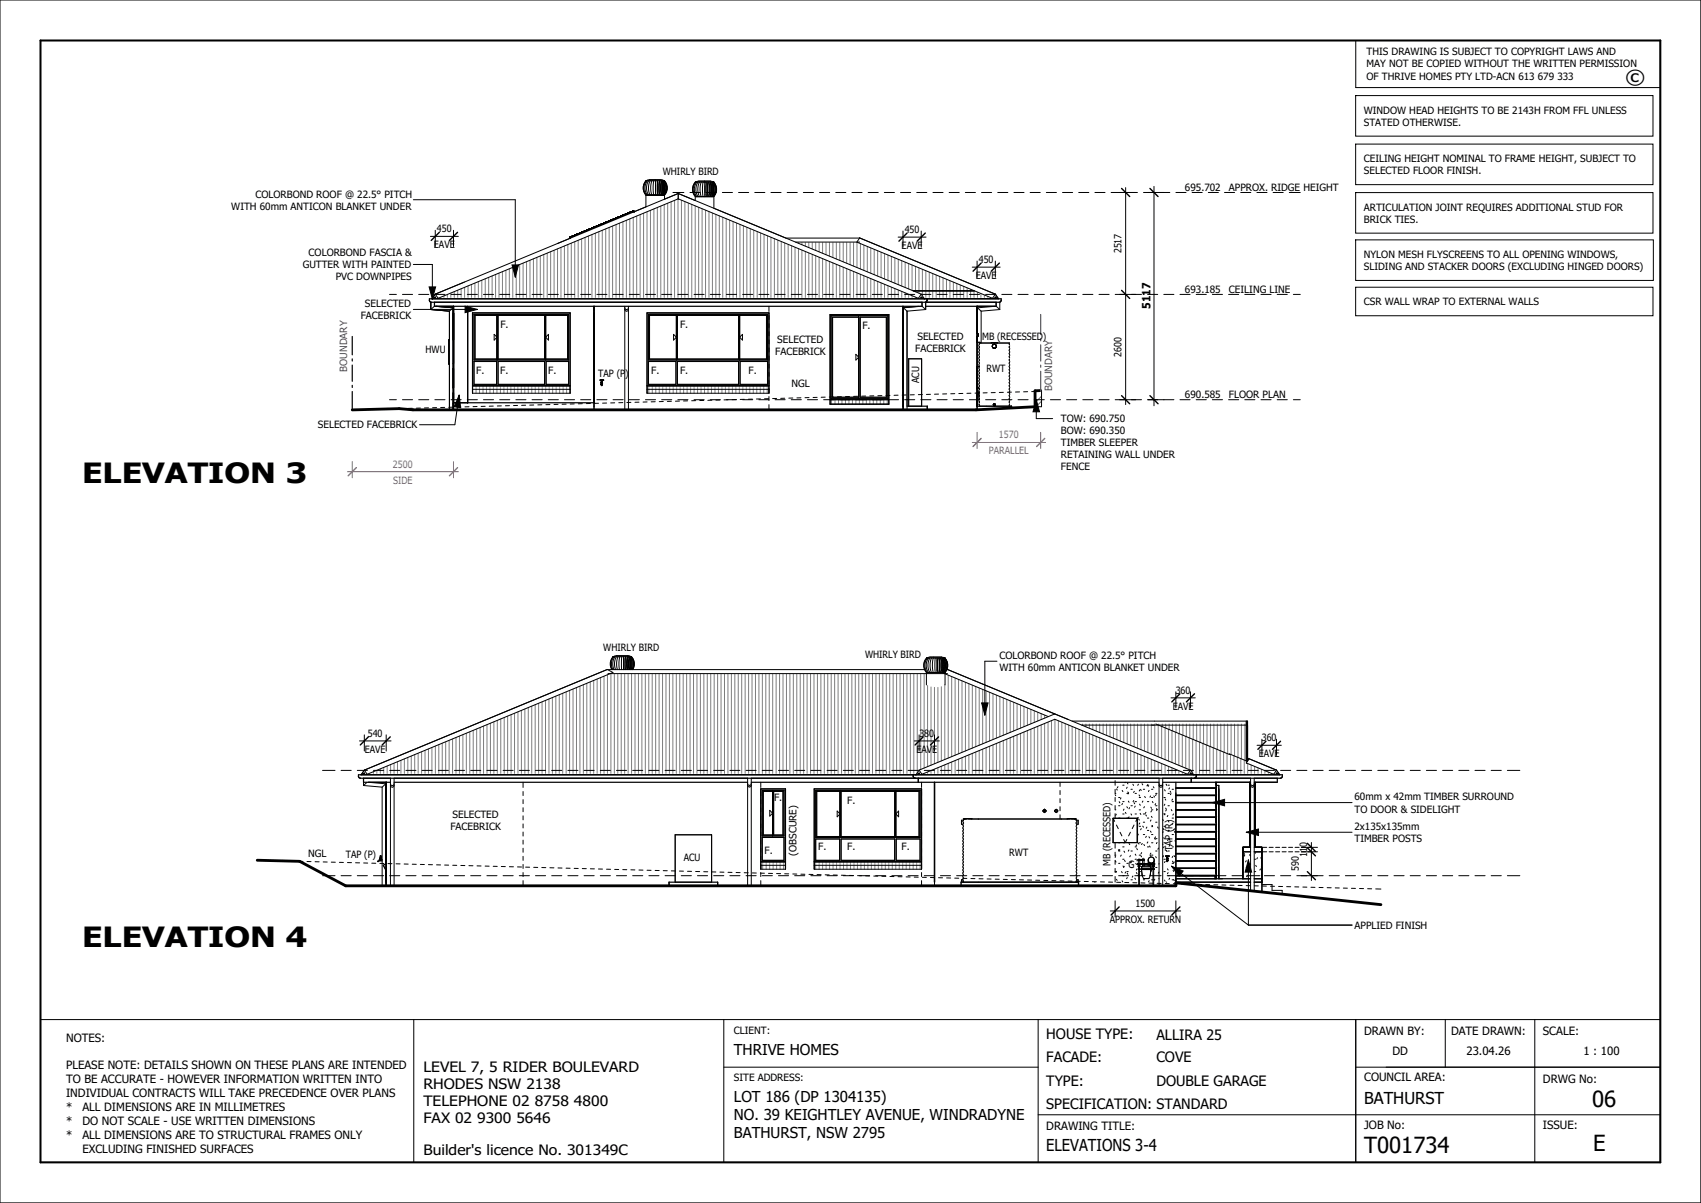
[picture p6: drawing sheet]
<svg xmlns="http://www.w3.org/2000/svg" width="420mm" height="297mm" viewBox="0 0 420 297" stroke-linecap="round" stroke-linejoin="round" font-family="sans-serif">
<defs><g id="words">
<g font-size="6.9">
<text x="20.3" y="119.3">ELEVATION 3</text>
<text x="20.3" y="233.7">ELEVATION 4</text>
</g>
<g font-size="5.5">
<text x="393.1" y="273.2">06</text>
<text x="336.8" y="284.7">T001734</text>
<text x="393.4" y="284.1">E</text>
</g>
<text font-size="4.8" x="401.4" y="20.7">©</text>
<g font-size="4.1">
<text x="336.8" y="272.6">BATHURST</text>
<text x="258.4" y="284.1">ELEVATIONS 3-4</text>
</g>
<g font-size="3.7">
<text x="181.2" y="260.4">THRIVE HOMES</text>
<text x="181.2" y="272">LOT 186 (DP 1304135)</text>
<text x="181.2" y="276.5">NO. 39 KEIGHTLEY AVENUE, WINDRADYNE</text>
<text x="181.2" y="281">BATHURST, NSW 2795</text>
</g>
<g font-size="3.5">
<text x="258.4" y="256.6">HOUSE TYPE:</text>
<text x="285.5" y="256.8">ALLIRA 25</text>
<text x="258.4" y="262.3">FACADE:</text>
<text x="285.5" y="262.3">COVE</text>
<text x="104.5" y="264.6">LEVEL 7, 5 RIDER BOULEVARD</text>
<text x="104.5" y="268.8">RHODES NSW 2138</text>
<text x="258.4" y="268">TYPE:</text>
<text x="285.5" y="268">DOUBLE GARAGE</text>
<text x="104.5" y="273.1">TELEPHONE 02 8758 4800</text>
<text x="258.4" y="273.9">SPECIFICATION: STANDARD</text>
<text x="104.5" y="277.3">FAX 02 9300 5646</text>
<text x="104.6" y="285.2">Builder's licence No. 301349C</text>
</g>
<g font-size="2.8">
<text x="284.1" y="76.2" transform="rotate(-90 284.1 76.2)">5117</text>
<text x="16.3" y="257.2">NOTES:</text>
<text x="336.8" y="255.6">DRAWN BY:</text>
<text x="358.3" y="255.6">DATE DRAWN:</text>
<text x="381" y="255.6">SCALE:</text>
<text x="343.8" y="260.4">DD</text>
<text x="362.1" y="260.6">23.04.26</text>
<text x="391" y="260.4">1 : 100</text>
<text x="16.3" y="264">PLEASE NOTE: DETAILS SHOWN ON THESE PLANS ARE INTENDED</text>
<text x="16.3" y="267.5">TO BE ACCURATE - HOWEVER INFORMATION WRITTEN INTO</text>
<text x="336.8" y="266.9">COUNCIL AREA:</text>
<text x="381" y="267.3">DRWG No:</text>
<text x="16.3" y="270.9">INDIVIDUAL CONTRACTS WILL TAKE PRECEDENCE OVER PLANS</text>
<text x="16.3" y="274.3">*</text>
<text x="20.3" y="274.3">ALL DIMENSIONS ARE IN MILLIMETRES</text>
<text x="16.3" y="277.8">*</text>
<text x="16.3" y="281.2">*</text>
<text x="20.3" y="277.8">DO NOT SCALE - USE WRITTEN DIMENSIONS</text>
<text x="20.3" y="281.2">ALL DIMENSIONS ARE TO STRUCTURAL FRAMES ONLY</text>
<text x="258.4" y="278.9">DRAWING TITLE:</text>
<text x="336.8" y="278.6">JOB No:</text>
<text x="381" y="278.6">ISSUE:</text>
<text x="20.3" y="284.7">EXCLUDING FINISHED SURFACES</text>
</g>
<g font-size="2.5">
<text x="337.4" y="13.7">THIS DRAWING IS SUBJECT TO COPYRIGHT LAWS AND</text>
<text x="337.4" y="16.7">MAY NOT BE COPIED WITHOUT THE WRITTEN PERMISSION</text>
<text x="337.4" y="19.6">OF THRIVE HOMES PTY LTD-ACN 613 679 333</text>
<text x="336.8" y="28.1">WINDOW HEAD HEIGHTS TO BE 2143H FROM FFL UNLESS</text>
<text x="336.8" y="31.1">STATED OTHERWISE.</text>
<text x="336.8" y="40.1">CEILING HEIGHT NOMINAL TO FRAME HEIGHT, SUBJECT TO</text>
<text x="163.7" y="43.1">WHIRLY BIRD</text>
<text x="292.6" y="47.1">695.702</text>
<text x="303.4" y="47.1">APPROX. RIDGE HEIGHT</text>
<text x="336.8" y="43">SELECTED FLOOR FINISH.</text>
<text x="57.1" y="51.8">WITH 60mm ANTICON BLANKET UNDER</text>
<text x="63.1" y="48.8">COLORBOND ROOF @ 22.5° PITCH</text>
<text x="336.8" y="52">ARTICULATION JOINT REQUIRES ADDITIONAL STUD FOR</text>
<text x="107.9" y="57.3">450</text>
<text x="223.4" y="57.5">450</text>
<text x="336.8" y="55">BRICK TIES.</text>
<text x="76.2" y="63.3">COLORBOND FASCIA &amp;</text>
<text x="107.1" y="61.3">EAVE</text>
<text x="222.6" y="61.5">EAVE</text>
<text x="241.7" y="64.9">450</text>
<text x="276.9" y="62.5" transform="rotate(-90 276.9 62.5)">2517</text>
<text x="336.8" y="63.7">NYLON MESH FLYSCREENS TO ALL OPENING WINDOWS,</text>
<text x="74.8" y="66.3">GUTTER WITH PAINTED</text>
<text x="82.9" y="69.2">PVC DOWNPIPES</text>
<text x="240.9" y="68.9">EAVE</text>
<text x="336.8" y="66.7">SLIDING AND STACKER DOORS (EXCLUDING HINGED DOORS)</text>
<text x="90.1" y="75.9">SELECTED</text>
<text x="292.6" y="72.3">693.185</text>
<text x="303.4" y="72.3">CEILING LINE</text>
<text x="336.8" y="75.4">CSR WALL WRAP TO EXTERNAL WALLS</text>
<text x="89.1" y="78.8">FACEBRICK</text>
<text x="123.6" y="81">F.</text>
<text x="167.9" y="80.9">F.</text>
<text x="212.9" y="81.3">F.</text>
<text x="226.5" y="84">SELECTED</text>
<text x="242.5" y="84">MB (RECESSED)</text>
<text x="105.1" y="87.2">HWU</text>
<text x="191.4" y="87.6">FACEBRICK</text>
<text x="191.9" y="84.6">SELECTED</text>
<text x="226" y="87">FACEBRICK</text>
<text x="276.9" y="88.1" transform="rotate(-90 276.9 88.1)">2600</text>
<text x="117.6" y="92.3">F.</text>
<text x="123.5" y="92.3">F.</text>
<text x="135.4" y="92.3">F.</text>
<text x="147.7" y="93">TAP (P)</text>
<text x="160.8" y="92.3">F.</text>
<text x="167.9" y="92.3">F.</text>
<text x="184.8" y="92.3">F.</text>
<text x="195.4" y="95.6">NGL</text>
<text x="227" y="94.6" transform="rotate(-90 227 94.6)">ACU</text>
<text x="243.6" y="91.9">RWT</text>
<text x="292.6" y="98.3">690.585</text>
<text x="303.4" y="98.3">FLOOR PLAN</text>
<text x="78.5" y="105.8">SELECTED FACEBRICK</text>
<text x="261.9" y="104.2">TOW: 690.750</text>
<text x="261.9" y="107.2">BOW: 690.350</text>
<text x="261.9" y="110.2">TIMBER SLEEPER</text>
<text x="261.9" y="113.2">RETAINING WALL UNDER</text>
<text x="261.9" y="116.2">FENCE</text>
<text x="148.9" y="160.6">WHIRLY BIRD</text>
<text x="213.6" y="162.5">WHIRLY BIRD</text>
<text x="246.8" y="162.7">COLORBOND ROOF @ 22.5° PITCH</text>
<text x="246.8" y="165.7">WITH 60mm ANTICON BLANKET UNDER</text>
<text x="290.3" y="171.3">360</text>
<text x="289.6" y="175.2">EAVE</text>
<text x="90.1" y="185.9">EAVE</text>
<text x="90.8" y="181.9">540</text>
<text x="226.3" y="185.9">EAVE</text>
<text x="227" y="181.9">380</text>
<text x="311.5" y="183">360</text>
<text x="310.8" y="186.9">EAVE</text>
<text x="191.1" y="197.7">F.</text>
<text x="334.4" y="197.6">60mm x 42mm TIMBER SURROUND</text>
<text x="111.7" y="202">SELECTED</text>
<text x="209.2" y="198.5">F.</text>
<text x="334.4" y="200.6">TO DOOR &amp; SIDELIGHT</text>
<text x="111.2" y="205">FACEBRICK</text>
<text x="202" y="209.9">F.</text>
<text x="209.2" y="209.9">F.</text>
<text x="222.6" y="209.9">F.</text>
<text x="334.4" y="204.9">2x135x135mm</text>
<text x="334.4" y="207.9">TIMBER POSTS</text>
<text x="76.1" y="211.5">NGL</text>
<text x="85.4" y="211.7">TAP (P)</text>
<text x="168.8" y="212.6">ACU</text>
<text x="188.8" y="210.9">F.</text>
<text x="196.7" y="211.3" transform="rotate(-90 196.7 211.3)">(OBSCURE)</text>
<text x="249.2" y="211.4">RWT</text>
<text x="274.2" y="213.9" transform="rotate(-90 274.2 213.9)">MB (RECESSED)</text>
<text x="278.6" y="214.3">G</text>
<text x="289.5" y="210" transform="rotate(-90 289.5 210)">TAP (R)</text>
<text x="320.7" y="215.1" transform="rotate(-90 320.7 215.1)">590</text>
<text x="322.8" y="211.6" transform="rotate(-90 322.8 211.6)">110</text>
<text x="274" y="227.9">APPROX. RETURN</text>
<text x="280.4" y="223.9">1500</text>
<text x="334.4" y="229.3">APPLIED FINISH</text>
<text x="181.2" y="255.4">CLIENT:</text>
<text x="181.2" y="267">SITE ADDRESS:</text>
</g>
<g font-size="2.5" fill="#00f">
<text x="85.7" y="91.7" transform="rotate(-90 85.7 91.7)">BOUNDARY</text>
<text x="259.8" y="96.6" transform="rotate(-90 259.8 96.6)">BOUNDARY</text>
</g>
<g font-size="2.5" fill="#e10080">
<text x="244.2" y="112.2">PARALLEL</text>
<text x="246.7" y="108.2">1570</text>
<text x="97" y="115.4">2500</text>
<text x="97.1" y="119.4">SIDE</text>
</g>
</g></defs>
<g fill="none" stroke="#7d7d7d" stroke-width=".25">
<path d="M141.9 59.7v13.7M142.8 59.4v14M143.6 59v14.4M144.5 58.7v14.7M145.3 58.3v15.1M146.2 58v15.4M147 57.6v15.8M147.9 57.3v16.1M148.7 56.9v16.5M149.6 56.6v16.8M150.4 56.2v17.2M151.3 55.8v17.6"/>
<path d="M152.1 55.5v17.9M153 55.1v18.3M153.8 54.8v18.6M154.7 54.4v19M155.5 54.1v19.3M156.4 53.7v19.7M157.2 53.4v20M158.1 53v20.4M158.9 52.7v20.7M159.8 52.3v21.1M160.6 52v21.4M161.5 51.6v21.8"/>
<path d="M162.3 51.3v22.1M163.2 50.9v22.5M164 50.6v22.8M164.9 50.2v23.2M165.7 49.9v23.5M166.6 49.5v23.9M167.4 49.2v24.2M168.3 49.5v23.9M169.1 49.8v23.6M170 50.2v23.2M170.8 50.5v22.9M171.7 50.9v22.5"/>
<path d="M172.5 51.2v22.2M173.4 51.6v21.8M174.2 51.9v21.5M175.1 52.3v21.1M175.9 52.6v20.8M176.8 53v20.4M177.6 53.3v20.1M178.5 53.7v19.7M179.3 54v19.4M180.2 54.4v19M181 54.7v18.7M181.9 55.1v18.3"/>
<path d="M182.7 55.4v18M183.6 55.8v17.6M184.4 56.1v17.3M185.3 56.5v16.9M186.1 56.9v16.5M187 57.2v16.2M187.8 57.6v15.8M188.7 57.9v15.5M189.5 58.3v15.1M190.4 58.6v14.8M191.2 59v14.4M192.1 59.3v14.1"/>
<path d="M192.9 59.7v13.7M197.2 59.9v.2M198 59.9v.5M198.9 59.9v.9M199.7 59.9v1.2M200.6 59.9v1.6M201.4 59.9v1.9M202.3 59.9v2.3M203.1 59.9v2.6M204 59.9v3M204.8 59.9v3.3M205.7 59.9v3.7"/>
<path d="M206.5 59.9v4M207.4 59.9v4.4M208.2 59.9v4.7M209.1 59.9v5.1M209.9 59.9v5.4M210.8 59.9v5.8M211.6 59.9v6.2M109.6 73.1v.3M110.5 72.7v.7M111.3 72.4v1M112.2 72v1.4M113 71.7v1.7"/>
<path d="M113.9 71.3v2.1M114.7 71v2.4M115.6 70.6v2.8M116.4 70.3v3.1M117.3 69.9v3.5M118.1 69.6v3.8M119 69.2v4.2M119.8 68.9v4.5M120.7 68.5v4.9M121.5 68.2v5.2M122.4 67.8v5.6M123.2 67.5v5.9"/>
<path d="M124.1 67.1v6.3M124.9 66.8v6.6M125.8 66.4v7M126.6 66.1v7.3M127.5 65.7v7.7M128.3 65.4v8M129.2 65v8.4M130 64.6v8.8M130.9 64.3v9.1M131.7 63.9v9.5M132.6 63.6v9.8M133.4 63.2v10.2"/>
<path d="M134.3 62.9v10.5M135.1 62.5v10.9M136 62.2v11.2M136.8 61.8v11.6M137.7 61.5v11.9M138.5 61.1v12.3M139.4 60.8v12.6M140.2 60.4v13M141.1 60.1v13.3M193.8 60v13.4M194.6 60.4v13M195.5 60.7v12.7"/>
<path d="M196.3 61.1v12.3M197.2 61.4v12M198 61.8v11.6M198.9 62.1v11.3M199.7 62.5v10.9M200.6 62.8v10.6M201.4 63.2v10.2M202.3 63.5v9.9M203.1 63.9v9.5M204 64.2v9.2M204.8 64.6v8.8M205.7 65v8.4"/>
<path d="M206.5 65.3v8.1M207.4 65.7v7.7M208.2 66v7.4M209.1 66.4v7M209.9 66.7v6.7M210.8 67.1v6.3M211.6 67.4v6M212.5 60.2v6.2M212.5 67.8v5.6M213.3 60.5v6.3M213.3 68.1v5.3M214.2 60.9v6.2"/>
<path d="M214.2 68.5v4.9M215 61.2v6.3M215 68.8v4.6M215.9 61.6v6.2M215.9 69.2v4.2M216.7 61.9v6.3M216.7 69.5v3.9M217.6 62.3v6.2M217.6 69.9v3.5M218.4 62.7v6.2M218.4 70.2v3.2M219.3 63v6.2"/>
<path d="M219.3 70.6v2.8M220.1 63.4v6.2M220.1 70.9v2.5M221 63.7v6.2M221 71.3v2.1M221.8 64.1v6.2M221.8 71.6v1.8M222.7 64.4v6.2M222.7 72v1.4M223.5 64.8v6.2M223.5 72.3v1.1M224.4 65.1v6.2"/>
<path d="M224.4 72.7v.7M225.2 65.5v6.2M225.2 73v.4M226.1 65.8v6M226.1 71.9v.1M226.1 73.4h.1M226.9 66.2v5.6M226.9 71.9v.5M227.8 66.5v5.3M227.8 71.9v1.1M228.6 66.9v4.9M228.6 71.9v1.5"/>
<path d="M229.5 67.2v4.6M229.5 71.9v1.5M230.3 67.6v4.2M230.3 71.9v1.5M231.2 67.9v3.9M231.2 71.9v1.5M232 68.3v3.5M232 71.9v1.5M232.9 68.6v3.2M232.9 71.9v1.5M233.7 69v2.8M233.7 71.9v1.5"/>
<path d="M234.6 69.3v2.5M234.6 71.9v1.5M235.4 69.7v2.1M235.4 71.9v1.5M236.3 70v1.8M236.3 71.9v1.5M237.1 70.4v1.4M237.1 71.9v1.5M238 70.7v1.1M238 71.9v1.5M238.8 71.1v.7M238.8 71.9v1.5"/>
<path d="M239.6 71.5v.3M239.6 71.9v1.5M240.5 71.9v1.5M241.3 72.2v1.2M242.2 72.5v.9M243 72.9v.5M243.9 73.2v.2"/>
</g>
<g fill="none" stroke="#808080" stroke-width=".25">
<path d="M117.5 96.1v1M118.4 96.1v1M119.3 96.1v1M120.1 96.1v1M121 96.1v1M121.8 96.1v1M122.7 96.1v1M123.6 96.1v1M124.4 96.1v1M125.3 96.1v1M126.1 96.1v1M127 96.1v1"/>
<path d="M127.9 96.1v1M128.7 96.1v1M129.6 96.1v1M130.4 96.1v1M131.3 96.1v1M132.2 96.1v1M133 96.1v1M133.9 96.1v1M134.7 96.1v1M135.6 96.1v1M136.5 96.1v1M137.3 96.1v1"/>
<path d="M138.2 96.1v1M139 96.1v1M139.9 96.1v1M160.2 96.1v1M161.1 96.1v1M161.9 96.1v1M162.8 96.1v1M163.6 96.1v1M164.5 96.1v1M165.4 96.1v1M166.2 96.1v1M167.1 96.1v1"/>
<path d="M167.9 96.1v1M168.8 96.1v1M169.7 96.1v1M170.5 96.1v1M171.4 96.1v1M172.2 96.1v1M173.1 96.1v1M174 96.1v1M174.8 96.1v1M175.7 96.1v1M176.5 96.1v1M177.4 96.1v1"/>
<path d="M178.3 96.1v1M179.1 96.1v1M180 96.1v1M180.8 96.1v1M181.7 96.1v1M182.6 96.1v1M183.4 96.1v1M184.3 96.1v1M185.1 96.1v1M186 96.1v1M186.9 96.1v1M187.7 96.1v1"/>
<path d="M188.6 96.1v1M189.4 96.1v1M205.3 98.7v1.1M206.2 98.7v1.1M207 98.7v1.1M207.9 98.7v1.1M208.8 98.7v1.1M209.6 98.7v1.1M210.5 98.7v1.1M211.3 98.7v1.1M212.2 98.7v1.1M213.1 98.7v1.1"/>
<path d="M213.9 98.7v1.1M214.8 98.7v1.1M215.6 98.7v1.1M216.5 98.7v1.1M217.4 98.7v1.1M218.2 98.7v1.1M219.1 98.7v1.1"/>
</g>
<g fill="none" stroke="#a2a2a2" stroke-width=".25">
<path d="M117.5 95.3v.8M118.4 95.3v.8M119.3 95.3v.8M120.1 95.3v.8M121 95.3v.8M121.8 95.3v.8M122.7 95.3v.8M123.6 95.3v.8M124.4 95.3v.8M125.3 95.3v.8M126.1 95.3v.8M127 95.3v.8"/>
<path d="M127.9 95.3v.8M128.7 95.3v.8M129.6 95.3v.8M130.4 95.3v.8M131.3 95.3v.8M132.2 95.3v.8M133 95.3v.8M133.9 95.3v.8M134.7 95.3v.8M135.6 95.3v.8M136.5 95.3v.8M137.3 95.3v.8"/>
<path d="M138.2 95.3v.8M139 95.3v.8M139.9 95.3v.8M160.2 95.3v.8M161.1 95.3v.8M161.9 95.3v.8M162.8 95.3v.8M163.6 95.3v.8M164.5 95.3v.8M165.4 95.3v.8M166.2 95.3v.8M167.1 95.3v.8"/>
<path d="M167.9 95.3v.8M168.8 95.3v.8M169.7 95.3v.8M170.5 95.3v.8M171.4 95.3v.8M172.2 95.3v.8M173.1 95.3v.8M174 95.3v.8M174.8 95.3v.8M175.7 95.3v.8M176.5 95.3v.8M177.4 95.3v.8"/>
<path d="M178.3 95.3v.8M179.1 95.3v.8M180 95.3v.8M180.8 95.3v.8M181.7 95.3v.8M182.6 95.3v.8M183.4 95.3v.8M184.3 95.3v.8M185.1 95.3v.8M186 95.3v.8M186.9 95.3v.8M187.7 95.3v.8"/>
<path d="M188.6 95.3v.8M189.4 95.3v.8"/>
</g>
<path d="M257.2 97.8l-1.6 1.6M257.2 99l-1.4 1.4" fill="none" stroke="#646464" stroke-width=".25"/>
<g fill="none" stroke="#000" stroke-width=".3">
<path d="M106 74.1l.2 .4 .3 .1h121.9l.4-.1 .1-.4M106 74.1l.4 .5M106 74.1v-.3h141.2v.3M107.5 73.4l-.9 .4M112 75.6v25.6M115.5 75.6v23.9M146.7 75.6v24.7M205 77.7h14.5v22.1h-14.5zM223 75.6v25.6M227.5 73.4l.8 .4M227.7 74.6v1h-120.4v-1M228.9 74.1l-.3 .5"/>
<path d="M228.9 73.8v.3M241.3 75.6v25.6M245.8 73.4l.8 .4M246 74.6v1h-17.4M247.2 74.1l-.3 .5M247.2 74.1l-.1 .4-.4 .1h-18.1M87 83.1v4.5M87 88.6v.5M87 90.1v4M87 95.1v.6M87 96.7v4.5M112 99.4h34.7"/>
<path d="M116.7 97v-19.7h24.1v19.7M116.7 95.3h24.1M146.8 99.4v.1M159.8 97v-19.7h30.1v19.7M159.8 95.3h30.1M223 100.3h.1M224 100.3h5v.9M241.3 100.3h8.5v.4"/>
</g>
<g fill="none" stroke="#000" stroke-width=".25">
<path d="M156.5 52.3l-.1-.2-15.7 6.5 .1 .2M159.5 48.2v2.9M159.5 44.6v.1M159.5 48.2h.1M159.5 44.6h4.6M159.5 44.6a2.65 2.65 0 0 0 0 3.6M159.5 48.2h2.3zM159.7 44.6a2.67 2.67 0 0 0-.1 3.6h.7M159.8 48.2h.1M159.9 44.6a2.68 2.68 0 0 0 0 3.6M160.1 48.2h-.1M160.2 48.2h2.1"/>
<path d="M160.2 44.6a3.1 3.1 0 0 0 0 3.6M160.3 44.4h1.5M160.3 44.4l-.8 .2M160.5 48.2h-.1M160.6 44.6a3.6 3.6 0 0 0-.1 3.6M160.6 48.2h.1M160.8 48.2h-1.3h2.3M160.8 48.2h1M160.9 48.2h-.1M161.1 44.6a4.7 4.7 0 0 0-.2 3.6M161.1 48.2h-.1M161.3 48.2h.1"/>
<path d="M161.5 44.6a7.6 7.6 0 0 0-.1 3.6h.1M161.8 48.2h-.1M161.8 48.2h2.2zM161.8 48.2h2.3h-.9M161.8 48.2h1.4M161.8 44.4h1.4M161.9 45.6v1.6M161.9 44.7v3.5M161.9 44.6v3.6M161.9 44.6h.1M161.9 44.6v.1M162 48.2h-.1"/>
<path d="M162.3 48.2h-.2M162.4 44.7l.1 1.4-.1 2.1M162.4 48.2h1.2M162.4 44.9v3zM162.5 44.6l-.1 3.6M162.5 48.2h-.1M162.7 48.2h-.1M162.8 44.7a5.9 5.9 0 0 1 0 3.5M162.8 44.8v3.2M162.9 44.6l.2 2.1-.3 1.5M162.9 48.2h-.1M163.1 48.2h-.1"/>
<path d="M163.2 44.7a4.2 4.2 0 0 1 0 3.5M163.2 44.6l.4 1.5-.1 1.1-.3 1M163.2 44.6h.1M163.2 44.7v3.3M163.2 44.4l.9 .2M163.3 48.2h-.1M163.4 45.3v2.2M163.5 48.2h-.1M163.5 44.7a3.4 3.4 0 0 1 .1 3.5M163.6 44.6a3.3 3.3 0 0 1 0 3.6M163.6 48.2h.2M163.6 44.7v3.4"/>
<path d="M163.6 48.2h.1M163.7 44.9l.1 1.5-.1 1.5M163.7 48.2h.1M163.8 48.2h.1M163.8 44.6a2.94 2.94 0 0 1 0 3.6M163.8 48.2h.2M163.9 45.3v.1M163.9 47.5l-.1 .6M163.9 44.8l.1 1M163.9 45.5v1.8M163.9 45.4l-.1-.7a2.88 2.88 0 0 1 0 3.4M164 44.7a2.81 2.81 0 0 1 0 3.5"/>
<path d="M164 47.9v.2M164 44.6a2.74 2.74 0 0 1 0 3.6M164 48.2h.1M164 44.6v.1M164 44.7v.3M164 48.2h-.2M164 47l-.1 1M164 44.6h.1M164.1 44.6h.1M164.1 48.2h.1M164.1 45.5v1.8M164.1 44.6a2.65 2.65 0 0 1 0 3.6"/>
<path d="M164.1 44.6a2.71 2.71 0 0 1 0 3.5M164.1 48.2v1M167.5 47.8l-60 24.8M167.5 47.8v1.3M167.5 47.8l60 24.8M171.7 48.5h2.3zM171.7 48.5v1M171.7 45h.1M171.7 45a2.65 2.65 0 0 0 0 3.5M171.7 48.5h.1M171.7 48.5h.2M171.7 45h4.5"/>
<path d="M171.8 48.5h.6M171.9 45a2.67 2.67 0 0 0-.1 3.5M172 48.5h-.2M172.1 45a2.81 2.81 0 0 0-.1 3.5M172.1 48.5h.1M172.3 48.5h-.1M172.3 48.5h2.2M172.4 45a3.1 3.1 0 0 0-.1 3.5M172.4 48.5h.1M172.5 44.7h1.5M172.5 44.7l-.8 .3M172.6 48.5h.1"/>
<path d="M172.8 45a3.3 3.3 0 0 0 0 3.5M173 48.5h.1M173.2 45a4.1 4.1 0 0 0 .1 3.5M173.5 48.5h.1M173.7 45a7.6 7.6 0 0 0-.1 3.5M173.7 48.5h-.1M174 48.5h-.2M174 48.5h2.2zM174 48.5h2.3zM174 44.7h1.4M174.1 45.9v1.7M174.1 45v3.5"/>
<path d="M174.1 45h.1M174.2 48.5h-.1M174.4 48.5h-.1M174.5 45l.2 1.5-.2 2M174.5 48.5h1.2M174.6 45.2v3.1M174.6 45l-.1 3.5M174.7 48.5h-.1M174.9 48.5h-.1M175 48.5h.1M175 45l.2 1.5-.2 2M175 45.1v3.3"/>
<path d="M175.1 45l.2 2-.3 1.5M175.1 48.5h-.1M175.3 48.5h-.1M175.4 48.5h.1M175.4 45l.4 1.5-.1 1.1-.3 .8M175.4 45.1v3.3M175.4 44.7l.9 .3M175.4 45l.3 .9 .1 1.1-.4 1.5M175.5 48.5h-.1M175.6 45.6v2.3M175.6 48.5h.1M175.7 48.5h.1"/>
<path d="M175.7 45a3.3 3.3 0 0 1 0 3.5M175.7 48.5h.3M175.7 45.1l.1 3.3M175.8 48.5h-.1M175.9 45.3l.1 1.4-.1 1.5M175.9 48.5h.1M176 48.5h.1M176 45a2.88 2.88 0 0 1 0 3.5l.1-.7M176 45a2.94 2.94 0 0 1 0 3.5M176 48.5h.2M176 45l.1 .7M176 45.7l.1 .1"/>
<path d="M176.1 45.1l.1 1.1M176.1 47.7l-.1 .1M176.1 45.9v1.7M176.1 48.5h.1M176.2 45.3h.1M176.2 45a2.81 2.81 0 0 1 0 3.5v-.3M176.2 45a2.74 2.74 0 0 1 0 3.5M176.2 48.5h.1M176.2 45v.3M176.2 48.2h.1M176.2 48.5h-.2M176.2 47.3l-.1 1.1"/>
<path d="M176.2 45h.1M176.2 45.9v1.7M176.3 45a2.65 2.65 0 0 1 0 3.5M176.3 45h-.1M176.3 45a2.71 2.71 0 0 1 0 3.5M176.3 48.5v2.9M194 58.8h18.2M196.4 59.8h15.9M106.4 76.4l4.6 .4M106.4 74.6v1.8M107.3 74.6v1l-.9 .8M107.5 72.6l-.7 1.1"/>
<path d="M107.5 72.6l.7 1M107.5 73.4h.1M107.6 75.6l4.3 .4M107.6 73.5l-.1-.2-.1 .2M108.2 73.6l-.1 .1M108.2 73.6l59.3-24.5 59.3 24.5M111 76.8v24.4M111.9 76l-.9 .8M111.9 76v25.2M114.7 69.6l-7.2 3M116.7 77.3h24.1v19.8h-24.1zM117 77.6h23.4v11.3h-23.4z"/>
<path d="M122.7 77.9h-5.4v10.7h5.4M122.7 77.6v11.3M123 77.9h11.5v10.7h-11.5zM134.7 77.9h5.5v10.7h-5.5M134.7 77.6v11.3M146.7 75.6v1.1M146.7 77.7v1M146.7 79.7v1M154.3 76.4a.45 .45 0 0 0 .4 .4 .45 .45 0 0 0 .5-.4M154.3 76a.45 .45 0 0 0 .4 .4 .45 .45 0 0 0 .5-.4M154.3 75.6v25.6M155.2 75.6v25.6"/>
<path d="M159.8 77.3h30.1v19.8h-30.1zM160.1 77.6h29.4v11.3h-29.4zM167 77.9h-6.6v10.7h6.6M167 77.6v11.3M167.3 77.9h15.1v10.7h-15.1zM182.6 77.9h6.7v10.7h-6.7M182.6 77.6v11.3M189.9 75.6v1.3M205 77.7h14.5v22.1h-14.5zM205.2 77.9h14v20.5h-14zM212 78.3h-6.4v19.8h6.4M212 77.9v20.5"/>
<path d="M212.4 78.3h6.5v19.8h-6.5zM223.1 76l.9 .8M223.1 76v25.2M224 76.8v24.4M225.4 71.8h15.2M225.6 71.9h15M226.8 73.6v.1M227.4 73.5l.1-.2 .1 .2M227.4 75.6l-4.3 .4M227.4 73.4h.1M227.5 72.6l-.7 1M227.5 72.6l.6 1.1h17.7"/>
<path d="M227.7 74.6v1l.9 .8M228.6 74.6v1.8M228.6 76.4l-4.6 .4M241.4 76l.9 .8M241.4 76v6.3M242.3 76.8v7.9M245.1 73.6v.1M245.7 75.6l-4.3 .4M245.7 73.4h.1M245.8 72.6l-33.5-13.9-.7 1.1 33.5 13.8M245.8 72.6l.6 1.1M245.8 72.6l-.7 1"/>
<path d="M245.9 73.5l-.1-.2-.1 .2M246 74.6v1l.9 .8M246.9 76.4l-4.6 .4M246.9 74.6v1.8M111 83.9h-.2v6h.2M111.9 83.9h.1M112 99.5l-.1 .1M112 98.3l-.1 .1M112 91h-.1M112 89.7l-.1 .1M112 97h-.1M112 95.7l-.1 .1"/>
<path d="M116.7 95.3h24.1M116.7 96.1h24.1M117 89.3h5.6v5.6h-5.6zM122 82.5l.7 .8-.7 .7zM123 89.3h11.5v5.6h-11.5zM131.8 100h-1M133.8 99.9l-1 .1M134.8 89.3h5.6v5.6h-5.6zM135.4 82.5v1.5l-.7-.7zM135.8 99.9h-1M137.8 99.8l-1 .1M139.8 99.8h-1"/>
<path d="M141.8 99.7h-1M143.8 99.7h-1M145.8 99.6h-1M146.7 81.7v1M146.7 83.7v1M146.7 85.7v1M146.7 87.7v1M146.7 89.7v1M146.7 91.7v1M146.7 93.7v1M146.7 95.7v1M146.7 97.7v1.7"/>
<path d="M147.8 99.6h-1M148.4 94.5h.1M148.4 94.9h.1M148.4 94.9l.1 .1zM148.4 94.3h.2M148.5 94.3v.2M148.5 94.5h.1M148.5 94.9l.1 .3 .1-.3M148.5 94.9h.1M148.5 94.9h.2M148.5 94.8v.1M148.5 93.8h-.3l.3 .1"/>
<path d="M148.5 93.8v.1M148.5 93.8h.2M148.5 93.9h.1M148.5 93.9l-.1 .3M148.5 94.7l-.1 .2M148.6 93.9h-.1M148.6 94.5h.2M148.6 94.5h.1M148.6 94.5h-.2v.4M148.6 93.9h.1M148.6 94.3h.1M148.6 94.5h.2z"/>
<path d="M148.6 94.3v.2M148.6 94.7l.1 .2M148.6 94.8l.1 .1M148.6 93.9l.1 .3M148.7 94.9h.1M148.7 94.2h-.3v.3M148.7 94.2v.3h-.3M148.7 93.8h.4l-.4 .1M148.7 93.8v.1M148.8 94.5l-.1 .5v-.1M149.8 99.5h-1M151.8 99.5h-1"/>
<path d="M153.8 99.4h-1M155.8 99.3l-1 .1M157.8 99.3h-1M159.8 95.3h30.1M159.8 96.1h30.1M159.8 99.2l-1 .1M160.1 89.3h6.8v5.6h-6.8zM161.8 99.2h-1M163.8 99.1l-1 .1M165.8 99.1h-1M166.3 82.5l.7 .8-.7 .7zM167.3 89.3h15.1v5.6h-15.1z"/>
<path d="M167.8 99h-1M169.8 99h-1M171.8 98.9h-1M173.8 98.9h-1M175.8 98.8h-1M177.8 98.8h-1M179.8 98.7h-1M181.8 98.6l-1 .1M182.6 83.3l.7-.8v1.5zM182.7 89.3h6.8v5.6h-6.8zM183.8 98.6h-1M185.8 98.5l-1 .1"/>
<path d="M187.8 98.5h-1M189.8 98.4l-1 .1M189.9 97.9v1M189.9 99.9v1.3M191.8 98.4h-1M193.8 98.3h-1M195.8 98.3h-1M197.8 98.2h-1M199.8 98.2h-1M201.8 98.1h-1M203.8 98.1h-1M205 98.7h14.5"/>
<path d="M205.8 98h-1M207.8 97.9l-1 .1M209.8 97.9h-1M211.3 87.5l.7 .7-.7 .7zM211.8 97.8l-1 .1M213.8 97.8h-1M215.8 97.7l-1 .1M217.8 97.7h-1M219.8 97.6h-1M221.7 97.6h-.9M223 97h.1M223 95.7l.1 .1"/>
<path d="M223.7 97.5h-1M224.4 88.6h3.2v11.7h-3.2zM225.7 97.5h-1M227.7 97.4h-1M229.7 97.4h-1M231.7 97.3h-1M233.7 97.2l-1 .1M235.7 97.2h-1M237.7 97.1l-1 .1M239.7 97.1h-1M241.3 94.7h.1M241.3 95h.1"/>
<path d="M241.3 84.5h.7v.2M241.3 90.5h.6M241.4 83v1.5M241.4 90.5v5.3M241.4 97.5v2.8M241.5 82.7v.3M241.5 82.3v.4M241.5 82.3h-.2v.7h.2M241.5 97h.3M241.5 97v.2M241.6 97.2h.1M241.6 96.9h.1"/>
<path d="M241.6 96.9l-.1 .1M241.6 96.9h.3M241.7 95.7l-.4 .2v1.6M241.7 88.5h.1M241.7 85.3h.1M241.7 86.9h.1M241.7 87.7h.1M241.7 89.3h.1M241.7 90.1h.1M241.7 90.9h.1M241.7 91.7h.1M241.7 92.5h.1"/>
<path d="M241.7 93.3h.1M241.7 94.1h.1M241.7 94.9h.1M241.7 96.5h.1M241.7 97.3h.1M241.7 98.1h.1M241.7 98.9h.1M241.7 86v.1M241.7 96.6l-.1 .3M241.7 96.4l.1-.4-.3-.1-.2 1.6M241.7 99.8l.1 .5h7.5l-.1-.3M241.7 85.4l.2 .3-.2 .3"/>
<path d="M241.7 86.2l.2 .3-.2 .3M241.7 87l.2 .3-.2 .3M241.7 87.8l.2 .3-.2 .3M241.7 88.6l.2 .3-.2 .3M241.7 89.4l.2 .3-.2 .3M241.7 90.2l.2 .3-.2 .3M241.7 91l.2 .3-.2 .3M241.7 91.8l.2 .3-.2 .3M241.7 92.6l.2 .3-.2 .3M241.7 93.4l.2 .3-.2 .3M241.7 94.2l.2 .3M241.7 95l.2 .3-.2 .3"/>
<path d="M241.7 96.6l.2 .3M241.7 97.4l.2 .3-.2 .3M241.7 98.2l.1 .5zM241.7 99l.2 .3-.2 .2M241.7 97l-1 .1M241.8 84.7l-.1 .4M241.8 84.7h2.9M241.8 84.7h7.5M241.8 98.7l-.1 .1M241.8 99.1v.3M241.8 99.4h.1M241.9 96.9l-.3 .3 .1 .8"/>
<path d="M241.9 94.5l-.2 .3M243.7 97h-1M244.7 84.7h1.4M244.7 84.6h.8zM244.7 84.6v.1M245 85.4v.2M245 85.6l.1 .1M245.1 85.2l-.1 .1M245.1 85.7l.1 .1M245.2 85.1l-.1 .1M245.2 85.9h.1M245.3 85.1l-.2 .1"/>
<path d="M245.3 85.1h-.1M245.3 99.9v.1M245.3 85.9l.1 .1M245.3 99.8v.1M245.4 99.7l-.1 .1M245.4 85h-.1M245.4 99.7h-.1M245.4 86h.1M245.5 85h-.1M245.5 85h.1M245.5 99.7h-.2M245.5 99.7h.1"/>
<path d="M245.5 85a.5 .5 0 0 1 .5 .5 .5 .5 0 0 1-.5 .5M245.5 85a.5 .5 0 0 0-.5 .5 .5 .5 0 0 0 .5 .5M245.5 84.6h.6M245.5 84.6h.8h-.2M245.5 99.7l.3 .2-.3 .3M245.5 99.7l-.2 .2 .2 .3M245.6 99.7h.1M245.6 86h-.1M245.6 86h.1M245.6 99.7l.2 .2M245.8 85h.1M245.7 85.9h.1"/>
<path d="M245.7 99.7v.1M245.7 99.8v.1M245.7 96.9h-1M245.8 99.9h.1M245.8 99.9l-.1 .1M245.8 99.9l-.1 .2M245.8 85.9h.1M245.8 85.1h.1M245.9 85.1v.1M245.9 85.7h.1M245.9 85.2l.1 .1M246 85.6v.1"/>
<path d="M246 85.6l-.1 .1M246 85.4v.2M246.1 84.7h.2M246.1 84.6h.2zM246.3 84.7h3M246.3 84.6v.1M247.7 96.9h-1M249.3 84.7v.4M249.3 99.5h.1M249.3 87l-.1 .2 .1 .4M249.3 87.8l-.1 .2 .1 .4M249.3 88.6l-.1 .2 .1 .4"/>
<path d="M249.3 89.4l-.1 .2 .1 .4M249.3 90.2l-.1 .2 .1 .4M249.3 91l-.1 .2 .1 .4M249.3 91.8l-.1 .2 .1 .4M249.3 92.6l-.1 .2 .1 .4M249.3 93.4l-.1 .2 .1 .4M249.3 94.2l-.1 .2 .1 .4M249.3 95l-.1 .2 .1 .4M249.3 95.8l-.1 .2 .1 .4M249.3 96.6l-.1 .2 .1 .4M249.3 97.4l-.1 .2 .1 .4M249.3 98.2l-.1 .2 .1 .4"/>
<path d="M249.3 99v.5M249.3 86.2l-.1 .2 .1 .4M249.3 99.8l-.1 .2M249.3 85.4l-.1 .2 .1 .4M249.3 86.1h.1M249.3 86.9h.1M249.3 87.7h.1M249.3 89.3h.1M249.3 90.1h.1M249.3 90.9h.1M249.3 91.7h.1M249.3 92.5h.1"/>
<path d="M249.3 93.3h.1M249.3 94.1h.1M249.3 94.9h.1M249.3 95.7h.1M249.3 96.5h.1M249.3 97.3h.1M249.3 98.1h.1M249.3 98.9h.1M249.7 96.8h-1M251.7 96.8h-1M253.7 96.7h-1M255.6 96.5h1.6v3.9h-1.6z"/>
<path d="M255.6 96.7h-.9M87.8 101.2h-.8M89.8 101.1h-1M91.8 101.1h-1M93.8 101h-1M95.8 101h-1M97.8 100.9h-1M99.8 100.9h-1M101.8 100.8h-1M103.8 100.7l-1 .1M105.8 100.7h-1M107.8 100.6l-1 .1"/>
<path d="M109.8 100.6h-1M111.8 100.5l-1 .1M112 100.3v.9M113.8 100.5h-1M115.8 100.4h-1M117.8 100.4h-1M119.8 100.3h-1M121.8 100.3h-1M123.8 100.2h-1M125.8 100.2h-1M127.8 100.1h-1M129.8 100l-1 .1"/>
<path d="M146.7 100.3v.9M223 100.3v.9M241.3 100.3v.9M245.3 100v.1M245.3 100.1h.1M245.3 100.1l.2 .1M245.4 100.2h.1M245.6 100.2h.1M245.7 100.1l-.2 .1M245.7 100.1h-.1M245.7 100.1h.1"/>
</g>
<path d="M257 96.4l-1.4 .1v3.9l-14.6 .8h-139l-3.4-.3-11.6 .3" fill="none" stroke="#000" stroke-width=".7"/>
<path d="M257 77.6v5M257 83.6v.5M257 85.1v4M257 90.1v.6M257 91.7v4.9" fill="none" stroke="#00f" stroke-width=".3"/>
<g fill="#fff">
<path d="M228.3 190.9h64.3l-32.2-13.3z"/>
<path d="M266.5 178.8l27.4 11.3 .6 .8h19.3l-6-2.5 .1-.3h-.2v-.2l-22.3-9.2z"/>
<path d="M91.3 190.9h135.1l.5-.8 31.9-13.2-25.3-10.4h-.2v2.3a2.63 2.63 0 0 1-3 .9l-1.1-.3-.4-.4-.1-2.5h-78.3z"/>
<path d="M285.4 178.8h22.3v9.1z"/>
<path d="M94.6 213.6l.8-.4v1.3l-.2 .1z"/>
<path d="M187.8 213.6h6.1v1h-6.1z"/>
<path d="M187.8 212.8h6.1v.8h-6.1z"/>
<path d="M201 213.6h26.5v1h-26.5z"/>
<path d="M201 212.8h26.5v.8h-26.5z"/>
<path d="M287.1 193.1v24.7h.9v-6.4h-.2l.2-.1v-18.2zM275.3 193.1v8.9h5.5v6h-5.5v9.8h5.9l-.1-4 .3 .1-.1 3.9h3.4l-.1-4h.3v4h1.3v-24.7zM284.3 214.5v.2zM281 212.2h1.5v1h1v-.7a.77 .77 0 0 1 .9-.9 .77 .77 0 0 1 .6 1.1v.5h.1l-.1 .6h-.4v-.4h-.3l-.1 1.6-.5 1.9h-1.4l-.5-2.2 .3-1.3h-.7l.1 .4h-.5zM281.9 214v.2zM283.9 213.4l.2 .6v-.6zM282.5 213.4v.4h1v-.4zM283.9 213v.2h.7v-.2zM281.4 212.5v.7h.7v-.7z"/>
<path d="M288 193.1v18.2l.7 .1h-.7v.6h.4l-.1 .7h-.2l-.1-.2v5.3h2.3v-24.7zM288.2 211.4l.2 .6h-.3z"/>
<path d="M306.9 210.3v6.6h1.9v-6.6zM309.7 210.3v6.6h1.9v-6.6z"/>
</g>
<g fill="none" stroke="#000" stroke-width=".25">
<path d="M102.1 49.3h25.1v19.1M106.3 58.4h6.9M107.5 56.9v4M112 56.9v4M166.2 47.5h2.7M170.4 47.5h2.5M174.4 47.5h2.5M178.4 47.5h2.5M182.4 47.5h2.5M186.4 47.5h2.5M190.4 47.5h2.5M194.4 47.5h2.5"/>
<path d="M198.4 47.5h2.5M202.4 47.5h2.5M206.4 47.5h2.5M210.4 47.5h2.5M214.4 47.5h2.5M218.4 47.5h2.5M221.8 58.5h6.9M222.4 47.5h2.5M223 57v4M226.4 47.5h2.5M227.5 57v4M230.4 47.5h2.5"/>
<path d="M234.4 47.5h2.5M238.4 47.5h2.5M242.4 47.5h2.5M246.4 47.5h2.5M250.4 47.5h2.5M254.4 47.5h2.5M258.4 47.5h2.5M262.4 47.5h2.4M266.3 47.5h2.5M270.3 47.5h2.5M274.3 47.5h6.5M277.9 46.3v53.6"/>
<path d="M282.3 47.5h6.5M284.9 46v54.2M290.3 47.5h2.5M294.3 47.5h2.5M298.3 47.5h2.5M302.3 47.5h2.5M306.3 47.5h2.5M310.3 47.5h2.5M314.3 47.5h2.5M318.3 47.5h2.8M96.2 72.7h1.7M99.4 72.7h2.5"/>
<path d="M102.1 76.4h15.7M102.1 65.3h4.7v8.5M103.4 72.7h2.5M106 70.8h1.6l-.8 3zM107.4 72.7h2.5M111.4 72.7h2.5M114.8 75.6l3 .8-3 .8zM115.4 72.7h2.5M119.4 72.7h2.5M123.4 72.7h2.5M126.4 65.4h1.6l-.8 3zM127.4 72.7h2.5"/>
<path d="M131.4 72.7h2.5M135.4 72.7h2.5M139.4 72.7h2.5M143.4 72.7h2.5M147.4 72.7h2.5M151.4 72.7h2.5M155.4 72.7h2.5M159.4 72.7h2.5M163.4 72.7h2.5M167.4 72.7h2.5M171.4 72.7h2.5M175.4 72.7h2.5"/>
<path d="M179.4 72.7h2.5M183.4 72.7h2.5M187.4 72.7h2.5M191.4 72.7h2.5M195.4 72.7h2.5M199.4 72.7h2.5M203.4 72.7h2.5M207.4 72.7h2.5M211.4 72.7h2.5M215.4 72.7h2.5M219.4 72.7h2.5M223.4 72.7h2.5"/>
<path d="M227.4 72.7h2.5M231.4 72.7h2.5M235.4 72.7h2.5M239.4 72.7h2.5M240.1 66h6.9M241.3 64.5v4M243.4 72.7h2.5M245.8 64.5v4M247.4 72.7h2.5M251.4 72.7h2.5M255.4 72.7h2.5M259.4 72.7h2.5"/>
<path d="M263.4 72.7h2.5M267.4 72.7h2.5M271.4 72.7h2.5M275.4 72.7h6.5M283.4 72.7h2.5M287.4 72.7h2.5M291.4 72.7h2.5M295.4 72.7h2.5M299.4 72.7h2.5M303.4 72.7h2.5M307.4 72.7h2.5M311.4 72.7h2.5"/>
<path d="M315.4 72.7h2.5M319.4 72.7h1.7M96.2 98.7h1.7M99.4 98.7h2.5M103.4 98.7h2.5M107.4 98.7h2.5M111.4 98.7h2.5M113.4 97.6l.3 3-1.6-.2zM113.4 97.6l-1.1 7.3h-8.7M115.4 98.7h2.5M119.4 98.7h2.5M123.4 98.7h2.5"/>
<path d="M127.4 98.7h2.5M131.4 98.7h2.5M135.4 98.7h2.5M139.4 98.7h2.5M143.4 98.7h2.5M147.4 98.7h2.5M151.4 98.7h2.5M155.4 98.7h2.5M159.4 98.7h2.5M163.4 98.7h2.5M167.4 98.7h2.5M171.4 98.7h2.5"/>
<path d="M175.4 98.7h2.5M179.4 98.7h2.5M183.4 98.7h2.5M187.4 98.7h2.5M191.4 98.7h2.5M195.4 98.7h2.5M199.4 98.7h2.5M203.4 98.7h2.5M207.4 98.7h2.5M211.4 98.7h2.5M215.4 98.7h2.5M219.4 98.7h2.5"/>
<path d="M223.4 98.7h2.5M227.4 98.7h2.5M231.4 98.7h2.5M235.4 98.7h2.5M239.4 98.7h2.5M243.4 98.7h2.5M247.4 98.7h2.5M251.4 98.7h2.5M255.4 98.7h2.5M255.9 98.7l.8 3h-1.6zM255.9 98.7v4.6h4M259.4 98.7h2.5"/>
<path d="M263.4 98.7h2.5M267.4 98.7h2.5M271.4 98.7h2.5M275.4 98.7h6.5M283.4 98.7h6.5M291.4 98.7h2.5M295.4 98.7h2.5M299.4 98.7h2.5M303.4 98.7h2.5M307.4 98.7h2.5M311.4 98.7h2.5M315.4 98.7h2.5"/>
<path d="M319.4 98.7h1.7M150 165.3h78.3M150.1 166.3h83.8M151.4 162.1h4.5M151.4 162.1a2.62 2.62 0 0 0-.3 3.2M151.4 162.1v.1M151.4 162.1h.1M151.4 162.1a2.67 2.67 0 0 0-.3 3.2M151.6 162.1a2.72 2.72 0 0 0-.3 3.2M151.9 162.1a3.1 3.1 0 0 0-.3 3.2M151.9 162.1h.1M152.1 161.9l-.7 .2"/>
<path d="M152.2 162.1l-.5 1.5 .3 1.7M152.2 161.9h2.9M152.2 161.9h.1M152.6 162.1a4.5 4.5 0 0 0-.2 3.2M153.1 162.1a6.6 6.6 0 0 0-.2 3.2M153.6 162.1l-.1 3.2M154 162.2v3.1M154 162.1v3.2M154 162.1h.1M154 162.1v.1M154 165.3v-2.7v2.7M154.4 162.2l.2 1.4-.1 1.7v-3"/>
<path d="M154.5 162.1l.2 1.5-.2 1.7M154.5 162.1h.1M154.5 162.1l-.1 .1M154.9 162.1l.3 1.5-.2 1.7 .2-1.7-.3-1.4M154.9 162.1v.1M154.9 162.1h.1M154.9 162.3v3M155.1 161.9h.1M155.2 163.3v1.3M155.2 161.9l.7 .2M155.3 162.1a3.7 3.7 0 0 1 .1 3.2M155.3 162.1h.1"/>
<path d="M155.3 162.1l-.1 .1M155.3 165.3v-3.1a3.6 3.6 0 0 1 .1 3.1M155.4 162.5v2.8M155.6 162.1a3.1 3.1 0 0 1 .2 3.2v-.1M155.6 162.1l-.1 .1M155.6 162.1h.1M155.6 163v.1M155.6 164.8h.1M155.6 163.3v.1M155.6 164.5h.1M155.7 162.4l.1 1.5-.1 1.4M155.7 163.9v.2"/>
<path d="M155.7 163.4l-.2-1.2a3 3 0 0 1 .2 3.1M155.7 164.4l-.1 .9M155.8 162.1a2.97 2.97 0 0 1 .2 3.2M155.8 162.1a2.82 2.82 0 0 1 .2 3.2M155.8 162.1h.1M155.8 162.6v.1M155.8 165.2h.1M155.8 162.6v-.4l.1 .5M155.9 163v1.8M155.9 162.3v.1M155.9 162.1h.1M155.9 162.2a2.61 2.61 0 0 1 .2 3.1"/>
<path d="M155.9 165.1v.2M155.9 162.2v.1M155.9 162.1v.1M155.9 162.1a2.67 2.67 0 0 1 .3 3.2M155.9 162.1a2.62 2.62 0 0 1 .3 3.2M228.7 166h4.6M228.7 166v3.1M228.8 162.5h4.5M228.8 162.5a2.64 2.64 0 0 0 0 3.5M228.8 162.5h.1M228.8 166h.1M228.8 162.5a2.68 2.68 0 0 0 0 3.5"/>
<path d="M228.8 166h.4M229 166h4.3M229 162.5a2.69 2.69 0 0 0 .1 3.5M229 162.5h.1M229.2 166h-.1M229.2 162.5a3.1 3.1 0 0 0 0 3.5M229.2 166h3.5M229.2 162.5h.1M229.4 166h-.1M229.5 162.2l-.7 .3M229.5 166h-.1M229.6 162.5l-.5 1.5 .1 1.1 .4 .9"/>
<path d="M229.6 162.2h2.9M229.6 162.2h.1M229.7 166h-.1M229.9 166h-.1M230 162.5a4 4 0 0 0 .1 3.5M230 162.5h.1M230.3 166h-.1M230.5 162.5a6.6 6.6 0 0 0-.1 3.5M230.6 166h-.1M230.8 166h-.1M231 162.5l-.2 2 .1 1.5h.1M231.3 166h-.2"/>
<path d="M231.4 162.5v3.5zM231.4 162.5h.1M231.4 162.8v2.9M231.4 162.9v2.7M231.5 166h-.1M231.7 166h-.1M231.8 162.5a8.1 8.1 0 0 1 0 3.5M231.8 162.5l.3 1.5-.3 2M231.8 162.5h.1M231.9 162.7v3.1M232 166h-.1M232.2 166h-.1"/>
<path d="M232.3 162.5a5.1 5.1 0 0 1 0 3.5M232.3 162.5l.3 1.5-.3 2M232.3 162.5h.1M232.3 162.6v3.3M232.4 166h-.1M232.5 162.2h.1M232.5 166l1.4-.7 60 24.8M232.5 166l26.3 10.9M232.6 163.6v1.3M232.6 166h-.1M232.6 162.2l.7 .3M232.7 162.5a3.9 3.9 0 0 1 0 3.5"/>
<path d="M232.7 162.5a3.7 3.7 0 0 1 0 3.5M232.7 166h.5M232.7 162.5h.1M232.7 162.6v3.3M232.7 166h.1M232.8 162.9v2.7M232.9 166h-.1M232.9 166h.1M232.9 162.5a3 3 0 0 1 0 3.5M233 162.5a3.1 3.1 0 0 1 0 3.5M233 162.5h-.1M233 162.5h.1"/>
<path d="M233 162.6l.1 1.2M233 166h.1M233 163.4h.1M233 165.1h.1M233 163.6v.1M233 164.8v.1M233 162.7l.2 1.6-.2 1.5M233.1 164.3v.1M233.1 164.7l-.1 1.2M233.2 162.5a2.89 2.89 0 0 1 0 3.5M233.2 162.5a2.82 2.82 0 0 1 0 3.5M233.2 166h.1"/>
<path d="M233.2 162.5h-.1M233.2 162.5h.1M233.2 162.6v.4M233.2 162.9v.1M233.2 162.6l.1 .5M233.2 166h-.1M233.2 165.5v.1M233.2 163.4v1.7M233.3 162.7h.1M233.3 162.5h.1M233.3 162.5a2.63 2.63 0 0 1 0 3.5M233.3 165.8h.1"/>
<path d="M233.3 165.4l-.1 .5v-.4M233.3 162.5v.2M233.3 166h.1M233.3 162.5a2.68 2.68 0 0 1 0 3.5M233.3 165.9v.1M233.3 162.5a2.64 2.64 0 0 1 0 3.5M233.3 166v3.1M233.8 165.3h.1M260.4 176.3l-33.5 13.8M264.7 178h43.3v9.9M267.1 179h40.6M285.4 178.7l22.3 9.2"/>
<path d="M307.7 178v10.1M89.8 193.9l4.6 .4M89.8 192.1v1.8M89.9 191l.1-.2 .1 .2M90 190.1l60-24.8 1.3 .7-60.6 25.2M90 190.1l-.7 1.1M90 190.1l.7 1.1M90 190.9h.1M90.6 193.1l-.8 .8M90.7 191.2h-.1M91 193.1l4.3 .4M94.4 194.3v24.4"/>
<path d="M95.3 193.5l-.9 .8M95.3 193.5v19.8M96.4 193.9a.45 .45 0 0 0 .5 .4 .45 .45 0 0 0 .4-.4M96.4 193.5a.45 .45 0 0 0 .5 .4 .45 .45 0 0 0 .4-.4M96.4 192.1v26.6M97.3 192.1v26.6M129.2 193.1v1.3M129.2 195.4v1M129.2 197.4v1M129.2 199.4v1M184.6 193.9a.45 .45 0 0 0 .4 .4 .45 .45 0 0 0 .5-.4M184.6 193.5a.45 .45 0 0 0 .4 .4 .45 .45 0 0 0 .5-.4"/>
<path d="M184.6 192.1v26.6M185.5 192.1v26.6M187.8 194.8h6.1v19.8h-6.1zM187.8 193.1v1.3M188.2 195.1h5.4v11.3h-5.4zM190.8 195.4h-2.3v10.8h2.3M190.8 195.1v11.3M191 195.4h2.3v10.8h-2.3zM201 194.8h26.5v19.8h-26.5zM201.4 195.1h25.8v11.7h-25.8zM207.4 195.4h-5.7v11.1h5.7M207.4 195.1v11.7"/>
<path d="M207.7 195.4h13.2v11.1h-13.2zM221.2 195.4h5.7v11.1h-5.7M221.2 195.1v11.7M226.9 190.1l-.7 1.1M226.9 190.1l.7 1.1M227 190.9h-.1M227 191l-.1-.2-.1 .2M227.5 193.1v1.3M227.6 191.2h.1M227.6 191.2l32.8-13.6 32.8 13.6M257.9 199.7v.9M260.8 199.7v.9"/>
<path d="M261.7 193.1v1.1M261.7 195.2v1M261.7 197.2v1M261.7 199.2v1M275.3 194.9v1h.2M275.3 199.9h.2M275.3 196.2l.2 .2M275.3 192.7v1.2M275.3 196.9v1M275.3 198.9v1M275.7 194.8l.2 .3M276 194.2l-.1 .3"/>
<path d="M276.2 196.9h.3M276.2 198.9h.3M276.3 197.9l.2 .3M276.8 197l-.2 .3M277.1 195.1l.2 .3M277.2 198.4l-.2 .3M277.2 193.8h.4M277.2 197.9h.4M277.5 199.8l-.1 .3M277.8 193.1v.1M278.2 195.9h.4M278.2 199.2l.2 .3"/>
<path d="M278.3 194.3l-.2 .3M278.3 193.2l.2 .3M278.5 195.5l.1 .3M278.6 197.8l.2 .3M278.7 195.7l-.2 .3M278.9 199.4l-.1 .3M279.3 194.9h.3M279.3 198.9h.3M279.7 193.6l.2 .3M279.9 197.6l-.1 .3M280 198.2l.2 .2M280.1 195.4l-.2 .3"/>
<path d="M280.3 195.9h.3M280.3 197.9h.3M280.3 199l-.2 .3M281.1 193.6l-.2 .3M281.2 196.3l.2 .2M281.3 196.9h.3M281.3 199.9h.3M281.4 198.5l.2 .3M281.5 195l-.2 .3M281.6 194.9l.2 .3M282 193.5l.2 .3M282.2 197.8l-.2 .3"/>
<path d="M282.3 194.9h.3M282.6 199.2l-.2 .2M282.6 196.6l.2 .3M283.3 193.8h.3M283.3 197.9h.3M283.4 193.7l-.2 .3M283.4 193.9l.1 .2M283.7 195.1l-.1 .3M284.1 196.5l-.2 .3M284.2 199.3l.1 .3M284.3 194.9h.4M284.3 196.9h.4"/>
<path d="M284.3 199.9h.4M284.5 197.9l.2 .3M284.8 194.2l.1 .3M284.9 196.5l.2 .3M285.3 195.9h.4M285.3 198.9h.4M285.4 198.4l-.2 .3M285.5 196.1l-.2 .3M285.5 199.6l.2 .3M285.7 199.8l-.1 .3M286.2 193.9a.45 .45 0 0 0 .4 .4 .45 .45 0 0 0 .5-.4M286.2 193.5a.45 .45 0 0 0 .4 .4 .45 .45 0 0 0 .5-.4"/>
<path d="M286.2 192.1v26.6M287.1 192.1v26.6M287.4 196.9h.3M287.5 195l.2 .3M287.6 198.5l-.1 .3M287.7 197.2l.1 .3M287.8 199.5l.2 .3M287.9 193.6l.2 .3M288 199.9l-.2 .3M288.4 193.8h.3M288.4 195.9h.3M288.4 198.9h.3"/>
<path d="M288.8 194.5l-.2 .3M288.9 195.3l.2 .3M289.1 195.9l-.1 .3M289.2 199.9l.2 .3M289.4 194.9h.3M289.4 197.9h.3M289.5 197.3l-.2 .3M293.2 191.2h.1M293.9 190.9h.1M293.9 190.1l-.7 1.1M293.9 190.1l.7 1.1M294 191l-.1-.2-.1 .2"/>
<path d="M294.6 191.2l.2 .1M300.3 194.2v-.3h.6v23M300.3 194.5v1.5M300.3 196.3v1.5M300.3 198.1v1.5M300.3 199.9v1.5M307.7 187.7h.3M307.7 188.4h.1M307.7 188.4l6.8 2.8M308 187.2l7.2 2.9M308 187.2l.3 .4M308.4 187.3l-.7 1.1"/>
<path d="M308.5 193.1v16.1M308.8 193.9a.45 .45 0 0 0 .4 .4 .45 .45 0 0 0 .5-.4M308.8 193.5a.45 .45 0 0 0 .4 .4 .45 .45 0 0 0 .5-.4M308.8 192.1v27.8M309.7 192.1v27.9M309.9 193.1v16.1M314.5 191.2h.1M315.1 190.9h.1M315.2 190.1l-.7 1.1M315.2 190.1l.7 1.1M315.3 191l-.1-.2-.1 .2M63.5 212.4h1.3"/>
<path d="M65.8 212.4l1 .1M67.8 212.5h1M69.8 212.5l1 .1M71.8 212.6h1M73.8 212.6l1 .1M75.8 212.7h1M77.8 212.7l1 .1M79.8 212.8h1M81.8 212.8l1 .1M83.8 212.9h1M85.8 213h1M87.8 213h1"/>
<path d="M89.8 213.1h1M91.8 213.1h1M93.4 212.7h.1M93.3 212.7h.1M93.7 212.3l-.5 .4M93.7 212.3v.2zM93.7 212.3h.1M93.8 212h.4M93.8 212.4h.1M93.8 212.4v.1M93.8 212.4v.2M93.8 212.4l-.4 .3"/>
<path d="M93.8 212.3v.1M93.8 212v.4M93.8 213.2h1M93.8 211.7v.3h.4l-.1-.3M93.8 211.7h.3M93.8 211.9h.3M93.8 211.7h.1M93.9 211.9v.1M93.9 212.4h.2M93.9 211.4h.1M93.9 211.4v.3M93.9 212.2l-.1 .2"/>
<path d="M94 211.3v.1M94 211.3l-.1 .1M94 211.3h.1M94 211.3h-.1M94 211.9v.1M94 212.2l.3 .1M94 211.4h.1M94 211.4l.1 .3M94.1 211.9v.1M94.1 211.7h.1M94.2 212v.4M94.3 212.5l.1 .1h-.6"/>
<path d="M94.3 212.3h.1M95.3 212.3h.1M95.3 212.5h.1M95.3 214.5v4.2M95.4 216.2v1.1M95.4 217.8v.9M95.4 213.2l-.8 .4 .6 1 .2-.1M95.8 213.2h1M97.8 213.3h1M99.8 213.3h1M101.8 213.4h1M103.8 213.4h1"/>
<path d="M105.8 213.5h1M107.8 213.5h1M109.8 213.6h1M111.8 213.6h1M113.8 213.7h1M115.8 213.7h1M117.8 213.8h1M119.8 213.8h1M121.8 213.9h1M123.8 213.9h1M125.8 214h1M127.8 214l1 .1"/>
<path d="M129.2 201.4v1M129.2 203.4v1M129.2 205.4v1M129.2 207.4v1M129.2 209.4v1M129.2 211.4v1M129.2 213.4v1M129.2 215.4v1M129.2 217.4v1.3M129.8 214.1h1M131.8 214.1l1 .1M133.8 214.2h1"/>
<path d="M135.8 214.2l1 .1M137.8 214.3h1M139.8 214.3l1 .1M141.8 214.4h1M143.8 214.4l1 .1M145.8 214.5h1M147.8 214.5l1 .1M149.8 214.6h1M151.8 214.6l1 .1M153.8 214.7h1M155.8 214.7l1 .1M157.8 214.8h1"/>
<path d="M159.8 214.8l1 .1M161.8 214.9h1M163.8 214.9l1 .1M165.8 215h1M166.7 206.1h9v11.7h-9zM167.8 215.1h1M169.8 215.1h1M171.8 215.2h1M173.8 215.2h1M175.8 215.3h1M177.8 215.3h1M179.8 215.4h1"/>
<path d="M181.8 215.4h1M183.8 215.5h1M185.8 215.5h.9M187.7 215.6h1M187.8 212.8h6.1M187.8 215.4v1M187.8 217.4v1.3M187.8 213.6h6.1M188.2 206.8h5.4v5.6h-5.4zM189.7 215.6h1M190.1 200.1l.7 .7-.7 .7zM191.7 215.7h1"/>
<path d="M193.7 215.7h1M195.7 215.8h1M197.7 215.8h1M199.7 215.9h1M201 212.8h26.5M201 213.6h26.5M201.4 207.1h5.9v5.3h-5.9zM201.7 215.9h1M203.7 216h1M205.7 216l1 .1M206.7 200.2l.7 .7-.7 .8zM207.7 207.1h13.2v5.3h-13.2z"/>
<path d="M207.7 216.1h1M209.7 216.1l1 .1M211.7 216.2h1M213.7 216.2l1 .1M215.7 216.3h1M217.7 216.3l1 .1M219.7 216.4h1M221.3 207.1h5.9v5.3h-5.9zM221.7 216.4l1 .1M221.9 200.2v1.5l-.7-.8zM223.7 216.5h1M225.7 216.5l1 .1"/>
<path d="M227.5 215.4v1M227.5 217.4v1.3M227.7 216.6h1M229.7 216.6l1 .1M230.7 217.8v.9M231.7 216.7h1M233.7 216.7l1 .1M235.7 216.8h1M237.4 202.5v1M237.4 217.2v.5M237.4 217.2h.3M237.4 217.7h.5"/>
<path d="M237.7 217.2l.2 .5M237.7 217.2h.1M237.7 203.5l.2 .5-.2 .4 .2 .4-.2 .4 .2 .4-.2 .4 .2 .4-.2 .4 .2 .4-.2 .4 .2 .4-.2 .4 .2 .4-.2 .4 .2 .4-.2 .4 .2 .4-.2 .4 .2 .4-.2 .4 .2 .4-.2 .4 .2 .4-.2 .4 .2 .4-.2 .4 .2 .4-.2 .4 .2 .4-.2 .4 .2 .4-.2 .4 .2 .4-.2 .4M237.7 216.8l1 .1M237.8 202.2l.1 .3M237.9 217.7l-.1 .1h28l-.1-.1M237.9 202.5l-.2 .2a.46 .46 0 0 1 0 .8M237.9 202.5h-.5v1h.3M237.9 217.7h.1M238.3 202.2h-.5h3.8M238.5 202.2l-.1-.1 1.6 .1M238.6 202.2h.1"/>
<path d="M239.1 202.2h.9M239.7 216.9h1M240 202.2h1.6M241.6 202.2h20.4M241.7 216.9l1 .1M243.7 217h1M245.7 217.1h1M247.7 217.1h1M249.7 217.2h1M251.7 217.2h1M253.7 217.3h1M255.7 217.3h1"/>
<path d="M257.4 200.2h1M257.5 200.2l.4 .3 .3-.3M257.5 200.2l.4-.4 .3 .4M257.5 200.2l.1 .1M257.7 217.4h1M258.2 200.2l-.2 .3-.4-.2M259.7 217.4h1M260.3 200.2h.9M260.4 200.2l.4 .3 .3-.3M260.4 200.2l.4-.4 .3 .4M261.7 217.5h1M261.7 201.2v1"/>
<path d="M262 202.2h3.8h-.5M262 202.2h1.6M263.6 202.2l1.6-.1-.1 .1M263.6 202.2h.5M263.7 217.5h1M264.5 202.2h.5M265.7 217.6h1M265.7 217.7h.5M265.7 202.5l.2 .2a.46 .46 0 0 0 0 .8M265.8 202.2l-.1 .3h.5v1h-.3M265.9 203.5l-.2 .4 .2 .4-.2 .4 .2 .4-.2 .4 .2 .4-.2 .4 .2 .4-.2 .4 .2 .4-.2 .4 .2 .4-.2 .4 .2 .4-.2 .4 .2 .4-.2 .4 .2 .4-.2 .4 .2 .4-.2 .4 .2 .4-.2 .4 .2 .4-.2 .4 .2 .4-.2 .4 .2 .4-.2 .4 .2 .4-.2 .4 .2 .4-.2 .4 .2 .5M265.9 217.2h.1"/>
<path d="M265.9 217.2l-.2 .5M265.9 217.2h.3M266.2 202.5v1M266.2 217.2v.5M267.7 217.6h1M269.7 217.7h1M271.7 217.7h1M273.7 217.8h1M274.8 202l.4 .8M274.8 202v6h6v-6M274.8 202h6M275.3 211.1h.2"/>
<path d="M275.3 215.2h.2M275.3 200.9v1.1M275.3 208v1.4M275.3 210.4v1M275.3 212.4v1M275.3 214.4v1M275.3 216.4v1.4M275.4 212.5l.2 .3M275.5 211.5l-.2 .2M275.6 201l-.1 .3M275.7 203.7l.4 .9M275.7 217.1l.1 .3"/>
<path d="M275.7 215.1l-.2 .3M275.7 217.8h1M276.1 209.8l.2 .3M276.2 202h.3M276.2 208.1h.3M276.2 210.1h.3M276.2 213.1h.3M276.5 209.7l-.2 .3M276.6 205.5l.4 .9M276.9 211.1l-.2 .3M276.9 215.2l.2 .3M277.1 217.4l.1 .3"/>
<path d="M277.2 201h.4M277.2 209.1h.4M277.2 212.1h.4M277.2 216.2h.4M277.3 213.8l.2 .3M277.5 207.3l.3 .7 .4-.7M277.5 208l.1 .2M277.5 210.1l.2 .3M277.6 213.9l-.2 .3M277.7 212.4l.1 .3M277.7 217.9h1M277.9 200.6l.1 .2"/>
<path d="M278 215.3l-.2 .3M278.2 202h.4M278.2 213.1h.4M278.2 215.2h.4M278.3 215.5l.2 .3M278.3 216.6l-.1 .3M278.7 209.8l-.1 .3M278.8 208.2l.1 .3M278.8 201.7l-.2 .2M279.1 212.8l.1 .3M279.1 205.5l-.4 .9M279.1 211.2l-.1 .3"/>
<path d="M279.3 210.1h.3M279.3 214.2h.3M279.3 217.2h.3M279.3 200.9l.1 .3M279.5 212.6l-.2 .3M279.7 217.9h1M279.7 216.3l-.1 .3M280 203.7l-.4 .9M280.2 216.8l.2 .3M280.3 201h.3M280.3 209.1h.3M280.3 212.1h.3"/>
<path d="M280.3 210.9l.2 .3M280.4 213.1l.2 .3M280.6 215.4l.1 .3M280.6 208.6l-.1 .3M280.7 209.5l.1 .3M280.7 214.5l-.1 .3M280.8 202l-.3 .8M280.8 203.7l.1 .2M280.9 212.3l-.2 .2M280.9 205.8l.2 .3M280.9 213.2h4.2v.2h-4.2zM281 212.2h.5"/>
<path d="M281 212.5h.5M281 213.5h.5M281 212.2l.1 1.7M281 213.5h.1M281 212.5h.1M281 208.1l.2 .3M281.1 201.8l-.2 .3M281.1 214.6l.1 4.1M281.1 214.6h.3M281.1 214.6h.1M281.1 213.9h.3M281.1 213.9h.1"/>
<path d="M281.1 213.9l.1 .1M281.1 215.9l-.2 .3M281.1 202.2l.2 .3M281.2 214h.1M281.2 214.4h.1M281.2 214v.4M281.2 214.4l-.1 .2M281.3 204h.3M281.3 208.1h.3M281.3 211.1h.3M281.3 213.8h-.1h.1M281.3 214.6h.1"/>
<path d="M281.3 213.9h.1M281.3 215.2h.3M281.3 213.8h.1M281.3 214v.4M281.3 214.4l.1 .2M281.3 213.8h-.2h.3M281.4 213.8h-.4h.5M281.4 213.8h.1M281.4 214.6h.1M281.4 213.9h.1M281.4 203.2l-.1 .3M281.4 212.2h.7"/>
<path d="M281.4 212.4h.7M281.4 214.6l-.1 4.1M281.4 213.8v.1M281.4 213.9l-.1 .1M281.5 212.5v1M281.5 212.2v.3M281.5 213.5v.3M281.5 200.8l.2 .3M281.7 211.3l.2 .2M281.7 218h1M281.7 214.7h.1M281.7 214.5v.2"/>
<path d="M281.8 204.6l-.2 .3M281.8 214.7h2.4M281.8 214.5h2.4M281.8 214.5h-.1M281.8 214.7l.2 1.5M281.9 210.5l-.2 .3M281.9 214h2.2M281.9 214l-.1 .5M281.9 214h.1M282 215.8h.1M282 216.2h.1M282 216.2l.3 .7"/>
<path d="M282 208.2l-.1 .3M282.1 216.2h.1M282.1 212.2h.4M282.1 212.5h.4M282.1 213.5h.4M282.1 213.8h.1M282.1 212.2v1.6M282.1 213.8l-.2 .2M282.1 212.2h.1M282.1 213.5h.1M282.1 212.5h.1M282.2 203.9l.1 .3"/>
<path d="M282.2 212.2h.3M282.2 213.8h1.7M282.3 211.9l-.2 .3M282.3 201h.3M282.3 203h.3M282.3 206h.3M282.3 212.1h.3M282.3 217.2h.3M282.3 216.9h.1M282.4 208.5l.2 .3M282.5 212.5v1M282.5 213.5v.3h-.3"/>
<path d="M282.5 212.2v.3M282.9 201.2l.2 .3M282.9 200.5l-.1 .3M283 206.5l-.1 .3M283.2 204.2l-.2 .3M283.3 202h.3M283.3 205h.3M283.3 209.1h.3M283.3 213.1h.2M283.4 207.9l-.1 .2M283.5 213.5h.4zM283.5 213.4v.4h.3"/>
<path d="M283.5 212.6v.6M283.7 206.6l.2 .3M283.7 218l1 .1M283.8 217.4l-.2 .3M283.8 208.8l.2 .3M283.9 213.8h.1M283.9 213v.2M283.9 213.4v.1M283.9 213.5v.3M283.9 213.8l.2 .2M283.9 216.2h.1M284 211.1l.1 .3"/>
<path d="M284 216.2h.1M284 216.2l-.3 .7h-1.3M284.1 205.2l.1 .3M284.1 213.4v.6M284.1 214h.1M284.1 214l.1 .5M284.1 214.5h.1M284.2 210.6l-.2 .3M284.2 214.5h-2.5M284.2 214.7l-.2 1.5M284.2 202.4l-.2 .3M284.2 213.2h.1"/>
<path d="M284.2 214.7h.1M284.3 213.4l-.2 1.6M284.3 214.7h.1M284.3 201.5l.2 .3M284.3 206h.4M284.3 208.1h.4M284.3 211.1h.4M284.3 217.2h.4M284.3 200.2l-.1 .3M284.4 203.8l.2 .3M284.6 213.5h.4zM284.6 213.8h.4z"/>
<path d="M284.6 203.8l-.2 .3M284.6 214.6l.1 4.1M284.6 214.6h.4M284.6 214.6h.1M284.6 213.9h.4M284.6 213.9h.1M284.6 213.9l.1 .1M284.6 213v.2M284.6 213.4v.5M284.6 214.3l.1 .2M284.7 214h.2M284.7 214.4h.2"/>
<path d="M284.7 213.8h.1M284.7 214v.4M284.7 214.4l-.1 .2M284.7 214.4h.1M284.7 214h.1M284.8 214.4h.1M284.8 214h.1M284.8 214.6h.2M284.8 213.9h.2M284.9 213.8h.1M284.9 214v.4M284.9 214.4l.1 .2"/>
<path d="M284.9 214.6h.1M284.9 213.9h.1M285 212.6v.6M285 213.4v.1M285 214.6l-.1 4.1M285 213.8v.1M285 214.6h.1M285 213.9l-.1 .1M285 213.5v.3M285.1 207l.1 .2M285.1 217.1l-.1 .2M285.3 206.6l-.2 .3"/>
<path d="M285.3 203h.4M285.3 207.1h.4M285.3 210.1h.4M285.3 214.2h.4M285.3 211.5l.2 .3M285.7 208l-.2 .3M285.7 218.1h1M285.8 204.2l.2 .3M286.1 209.4l-.2 .3M286.1 216.9l.1 .1M286.2 215.3l-.2 .3M286.2 213.2l-.1 .1"/>
<path d="M287.1 208.4v.1M287.1 202.3l.1 .3M287.2 204.5l.2 .3M287.2 205.3l-.1 .3M287.3 211.3l-.2 .3M287.3 206.8l.2 .3M287.4 201h.3M287.4 204h.3M287.4 208.1h.3M287.4 212.1h.3M287.4 215.2h.3M287.4 200.9l.2 .3"/>
<path d="M287.4 209l-.1 .3M287.5 217.3l.2 .3M287.7 212.7l-.2 .2M287.7 218.1l1 .1M288 210l.2 .3M288 212h.2M288 212.4h.1M288 212l.1 .5-.1-.1M288 212h.2zM288.1 211.9h.1M288.1 211.7v.3h.3M288.1 212.4v.3"/>
<path d="M288.1 212.4h.1M288.1 212.4h.2M288.1 212.7h.2M288.1 211.3l-.3 .1h.3M288.1 211.3v.1M288.1 211.3h.3M288.1 211.4h.1M288.1 212.3v.1M288.1 211.4v.3M288.2 212.2l-.2 .2M288.2 211.4h.1M288.2 212h.2"/>
<path d="M288.2 211.4h-.1M288.2 211.9h.2M288.2 212h.2zM288.2 211.4h.2M288.2 211.9v.1M288.3 212.2l.1 .2M288.3 214.5l.1 .3M288.3 212.3v.1M288.3 211.4l.1 .3h-.3M288.3 211.4h.1M288.3 212.4v.3M288.3 212.4h.1"/>
<path d="M288.3 211.9v.1M288.4 201.3l-.2 .3M288.4 211.7l-.1 .8M288.4 212.4l-.1 .1M288.4 212.4h.1M288.4 211.3l.3 .1h-.3M288.4 211.3v.1M288.4 205h.3M288.4 207.1h.3M288.4 210.1h.3M288.4 216.2h.3M288.4 215.4l-.1 .3"/>
<path d="M288.5 202.7l.1 .2M288.5 207.2l-.2 .3M288.6 205l-.2 .3M288.7 207.2l.2 .3M288.8 216.8l-.2 .3M288.8 208.6l-.1 .3M289.4 202h.3M289.4 206h.3M289.4 209.1h.3M289.4 213.1h.3M289.4 217.2h.3M289.5 212.6l.2 .3"/>
<path d="M289.6 211.4l-.2 .3M289.6 203.2l-.2 .3M289.6 214.9l.2 .3M289.7 218.2h1M289.8 200.9l-.2 .3M289.8 217.1l.2 .3M289.9 211.2l.2 .3M290 212.8l-.2 .3M290 205.3l.2 .3M290 204.6l-.2 .3M290.1 207.6l.2 .2M290.3 209.8v.2"/>
<path d="M290.3 214.2l-.1 .3M290.3 217.8v.9M291.7 218.2l1 .1M293.7 218.3h1M295.7 218.3l1 .1M297.7 218.4h1M299.7 218.4l1 .1M300.3 201.7v1.5M300.3 203.5v1.5M300.3 205.3v1.5M300.3 207.1v1.5M300.3 208.9v1.5"/>
<path d="M300.3 210.7v1.5M300.3 212.5v1.5M300.3 214.3v1.5M300.3 216.1v.8M301.7 218.5h1M303.7 218.5l1 .1M305.7 218.6h1M306.9 211.1h.1M307.1 210.6l.2 .3M307.3 211.1l-.1 .3M307.7 214.2h.3M307.7 218.6l1 .1"/>
<path d="M307.7 212.5l-.1 .3M307.9 216l.2 .3M308 216.2l-.2 .2M308.3 214.7l.2 .3M308.5 211l.2 .3M308.7 213.3l.1 .2M308.7 211.1h.1M308.7 213.1h.1M308.7 216.2h.1M308.8 209.2h-1.9v1.1h1.9M309.3 220h.4zM309.7 209.2h1.9v1.1h-1.9"/>
<path d="M309.7 218.7h1M309.7 212.1h.4M309.7 215.2h.4M310.1 213.6l.1 .3M310.1 210.4l-.1 .3M310.5 211.8l-.2 .2M310.7 216.2h.4M311.2 214.5l-.1 .3M311.3 211.7l.2 .3M311.4 214l.2 .3M311.6 216.3h.1M311.6 216l-.2 .2"/>
<path d="M311.7 218.7l1 .1M311.8 209.2h1M311.8 210.3h1M313.4 209.2h1M313.4 210.3h1M313.7 218.8h1M315 209.2h1M315 210.3h1M315.7 218.8l1 .1M316.6 209.2h1M316.6 210.3h1M317.7 218.9h1"/>
<path d="M318.2 209.2h1M318.2 210.3h1M319.7 218.9l1 .1M319.8 209.2h1M319.8 210.3h1M321.4 209.2h1M321.4 210.3h1M321.7 219h1M323 209.2h.8M323 210.3h.8M323.7 219.1h1M325.7 219.1h1"/>
<path d="M327.7 219.2h1M329.7 219.2h1M331.7 219.3h1M333.7 219.3h1M335.7 219.4h1M337.7 219.4h1M339.7 219.5h1.3M311.8 220.2l-.2-.1v-1.7h2.5v1.4h2.5v.9"/>
<circle cx="284.2" cy="213.3" r=".08"/>
<circle cx="284.2" cy="212.3" r=".75"/>
</g>
<g fill="none" stroke="#7d7d7d" stroke-width=".25">
<path d="M118.5 179.7v11.2M119.4 179.3v11.6M120.2 178.9v12M121.1 178.6v12.3M121.9 178.2v12.7M122.8 177.9v13M123.6 177.5v13.4M124.5 177.2v13.7M125.3 176.8v14.1M126.2 176.5v14.4M127 176.1v14.8M127.9 175.8v15.1"/>
<path d="M128.7 175.4v15.5M129.6 175.1v15.8M130.4 174.7v16.2M131.3 174.4v16.5M132.1 174v16.9M133 173.7v17.2M133.8 173.3v17.6M134.7 173v17.9M135.5 172.6v18.3M136.4 172.3v18.6M137.2 171.9v19M138.1 171.6v19.3"/>
<path d="M138.9 171.2v19.7M139.8 170.9v20M140.6 170.5v20.4M141.5 170.1v20.8M142.3 169.8v21.1M143.2 169.4v21.5M144 169.1v21.8M144.9 168.7v22.2M145.7 168.4v22.5M146.6 168v22.9M147.4 167.7v23.2M148.3 167.3v23.6"/>
<path d="M149.1 167v23.9M150 166.6v24.3M150.8 166.5v24.4M151.7 166.5v24.4M152.5 166.5v24.4M153.4 166.5v24.4M154.2 166.5v24.4M155.1 166.5v24.4M155.9 166.5v24.4M156.8 166.5v24.4M157.6 166.5v24.4M158.5 166.5v24.4"/>
<path d="M159.3 166.5v24.4M160.2 166.5v24.4M161 166.5v24.4M161.9 166.5v24.4M162.7 166.5v24.4M163.6 166.5v24.4M164.4 166.5v24.4M165.3 166.5v24.4M166.1 166.5v24.4M167 166.5v24.4M167.8 166.5v24.4M168.7 166.5v24.4"/>
<path d="M169.5 166.5v24.4M170.4 166.5v24.4M171.2 166.5v24.4M172.1 166.5v24.4M172.9 166.5v24.4M173.8 166.5v24.4M174.6 166.5v24.4M175.5 166.5v24.4M176.3 166.5v24.4M177.2 166.5v24.4M178 166.5v24.4M178.9 166.5v24.4"/>
<path d="M179.7 166.5v24.4M180.6 166.5v24.4M181.4 166.5v24.4M182.3 166.5v24.4M183.1 166.5v24.4M184 166.5v24.4M184.8 166.5v24.4M185.7 166.5v24.4M186.5 166.5v24.4M187.4 166.5v24.4M188.2 166.5v24.4M189.1 166.5v24.4"/>
<path d="M189.9 166.5v24.4M190.8 166.5v24.4M191.6 166.5v24.4M192.5 166.5v24.4M193.3 166.5v24.4M194.2 166.5v24.4M195 166.5v24.4M195.9 166.5v24.4M196.7 166.5v24.4M197.6 166.5v24.4M198.4 166.5v24.4M199.3 166.5v24.4"/>
<path d="M200.1 166.5v24.4M201 166.5v24.4M201.8 166.5v24.4M202.7 166.5v24.4M203.5 166.5v24.4M204.4 166.5v24.4M205.2 166.5v24.4M206.1 166.5v24.4M206.9 166.5v24.4M207.8 166.5v24.4M208.6 166.5v24.4M209.5 166.5v24.4"/>
<path d="M210.3 166.5v24.4M211.2 166.5v24.4M212 166.5v24.4M212.9 166.5v24.4M213.7 166.5v24.4M214.6 166.5v24.4M215.4 166.5v24.4M216.3 166.5v24.4M217.1 166.5v24.4M218 166.5v24.4M218.8 166.5v24.4M219.7 166.5v24.4"/>
<path d="M220.5 166.5v24.4M221.4 166.5v24.4M222.2 166.5v24.4M223.1 166.5v24.4M223.9 166.5v24.4M224.8 166.5v24.4M225.6 166.5v24.4M226.5 166.5v24.3M227.3 166.5v23.5M228.2 166.5v23.1M229 169.2v20.1M229.9 169.6v19.3"/>
<path d="M230.7 169.7v18.9M231.6 169.7v18.5M232.4 169.5v18.4M233.3 169v18.5M234.1 166.7v20.5M235 167.1v19.7M235.8 167.4v19.1M236.7 167.8v18.3M237.5 168.1v17.6M238.4 168.5v16.9M239.2 168.8v16.2M240.1 169.2v15.5"/>
<path d="M240.9 169.5v14.8M241.8 169.9v14.1M242.6 170.2v13.4M243.5 170.6v12.7M244.3 170.9v12M245.2 171.3v11.3M246 171.7v10.5M246.9 172v9.9M247.7 172.4v9.1M248.6 172.7v8.5M249.4 173.1v7.7M250.3 173.4v7.1"/>
<path d="M251.1 173.8v6.3M252 174.1v5.7M252.8 174.5v4.9M253.7 174.8v4.3M254.5 175.2v3.5M255.4 175.5v2.9M255.4 179.7v11.2M256.2 175.9v2.1M256.2 179.4v11.5M257.1 176.2v1.4M257.1 179v11.9M257.9 176.6v.7"/>
<path d="M257.9 178.7v12.2M258.8 178.3v12.6M259.6 178v12.9M260.5 177.6v13.3M261.3 178v12.9M262.2 178.3v12.6M263 178.7v12.2M263.9 179v11.9M264.7 179.4v11.5M265.6 179.7v11.2M267.3 178.8v.3M268.1 178.8v.6"/>
<path d="M269 178.8v1M269.8 178.8v1.3M270.7 178.8v1.7M271.5 178.8v2.1M272.4 178.8v2.4M273.2 178.8v2.8M274.1 178.8v3.1M274.9 178.8v3.5M275.8 178.8v3.8M276.6 178.8v4.2M277.5 178.8v4.5M278.3 178.8v4.9"/>
<path d="M279.2 178.8v5.2M280 178.8v5.6M280.9 178.8v5.9M281.7 178.8v6.3M282.6 178.8v6.6M283.4 178.8v7M284.3 178.8v7.3M285.1 178.7v7.8M286 179v7.8M286.1 178.8v.2M286.8 179.3v7.9M287 178.8v.6"/>
<path d="M287.7 179.7v7.8M287.8 178.8v1M288.7 178.8v1.3M289.5 178.8v1.7M290.4 178.8v2M291.2 178.8v2.4M292.1 178.8v2.7M292.9 178.8v3.1M293.8 178.8v3.4M294.6 178.8v3.8M295.5 178.8v4.1M296.3 178.8v4.5"/>
<path d="M297.2 178.8v4.8M298 178.8v5.2M298.9 178.8v5.5M299.7 178.8v5.9M300.6 178.8v6.2M301.4 178.8v6.6M302.3 178.8v6.9M303.1 178.8v7.3M304 178.8v7.5M304.8 178.8v7.8M305.7 178.8v8.2M306.5 178.8v8.6"/>
<path d="M307.4 178.8v8.9M92.2 190.6v.3M93 190.2v.7M93.9 189.9v1M94.7 189.5v1.4M95.6 189.2v1.7M96.4 188.8v2.1M97.3 188.5v2.4M98.1 188.1v2.8M99 187.8v3.1M99.8 187.4v3.5M100.7 187v3.9"/>
<path d="M101.5 186.7v4.2M102.4 186.3v4.6M103.2 186v4.9M104.1 185.6v5.3M104.9 185.3v5.6M105.8 184.9v6M106.6 184.6v6.3M107.5 184.2v6.7M108.3 183.9v7M109.2 183.5v7.4M110 183.2v7.7M110.9 182.8v8.1"/>
<path d="M111.7 182.5v8.4M112.6 182.1v8.8M113.4 181.8v9.1M114.3 181.4v9.5M115.1 181.1v9.8M116 180.7v10.2M116.8 180.4v10.5M117.7 180v10.9M229 190.6v.3M229.9 190.3v.6M230.7 189.9v1M231.6 189.6v1.3"/>
<path d="M232.4 189.2v1.7M233.3 188.9v2M234.1 188.5v2.4M235 188.2v2.7M235.8 187.8v3.1M236.7 187.5v3.4M237.5 187.1v3.8M238.4 186.8v4.1M239.2 186.4v4.5M240.1 186.1v4.8M240.9 185.7v5.2M241.8 185.3v5.6"/>
<path d="M242.6 185v5.9M243.5 184.6v6.3M244.3 184.3v6.6M245.2 183.9v7M246 183.6v7.3M246.9 183.2v7.7M247.7 182.9v8M248.6 182.5v8.4M249.4 182.2v8.7M250.3 181.8v9.1M251.1 181.5v9.4M252 181.1v9.8"/>
<path d="M252.8 180.8v10.1M253.7 180.4v10.5M254.5 180.1v10.8M266.4 180.1v10.8M267.3 180.5v10.4M268.1 180.8v10.1M269 181.2v9.7M269.8 181.5v9.4M270.7 181.9v9M271.5 182.2v8.7M272.4 182.6v8.3M273.2 182.9v8"/>
<path d="M274.1 183.3v7.6M274.9 183.6v7.3M275.8 184v6.9M276.6 184.3v6.6M277.5 184.7v6.2M278.3 185v5.9M279.2 185.4v5.5M280 185.7v5.2M280.9 186.1v4.8M281.7 186.4v4.5M282.6 186.8v4.1M283.4 187.1v3.8"/>
<path d="M284.3 187.5v3.4M285.1 187.8v3.1M286 188.2v2.7M286.8 188.6v2.3M287.7 188.9v2M288.5 180v7.9M288.5 189.3v1.6M289.4 180.4v7.8M289.4 189.6v1.3M290.2 180.7v7.9M290.2 190v.9M291.1 181.1v7.8"/>
<path d="M291.1 190.3v.6M291.9 181.5v7.8M291.9 190.7v.2M292.8 181.8v7.9M293.6 182.2v7.8M294.5 182.5v8.4M295.3 182.9v8M296.2 183.2v7.7M297 183.6v7.3M297.9 183.9v7M298.7 184.3v6.6M299.6 184.6v6.3"/>
<path d="M300.4 185v5.9M301.3 185.3v5.6M302.1 185.7v5.2M303 186v4.9M303.8 186.2v4.7M304.7 186.6v4.3M305.5 186.9v4M306.4 187.3v3.6M307.2 187.6v3.3M308.1 188.6v2.3M308.9 188.9v2M309.8 189.3v1.6"/>
<path d="M310.6 189.6v1.3M311.5 190v.9M312.3 190.3v.6M313.2 190.7v.2"/>
</g>
<g fill="none" stroke="#808080" stroke-width=".25">
<path d="M188.3 213.6v1M189.2 213.6v1M190 213.6v1M190.9 213.6v1M191.8 213.6v1M192.6 213.6v1M193.5 213.6v1M201.4 213.6v1M202.3 213.6v1M203.1 213.6v1M204 213.6v1M204.8 213.6v1"/>
<path d="M205.7 213.6v1M206.6 213.6v1M207.4 213.6v1M208.3 213.6v1M209.1 213.6v1M210 213.6v1M210.9 213.6v1M211.7 213.6v1M212.6 213.6v1M213.4 213.6v1M214.3 213.6v1M215.2 213.6v1"/>
<path d="M216 213.6v1M216.9 213.6v1M217.7 213.6v1M218.6 213.6v1M219.5 213.6v1M220.3 213.6v1M221.2 213.6v1M222 213.6v1M222.9 213.6v1M223.8 213.6v1M224.6 213.6v1M225.5 213.6v1"/>
<path d="M226.3 213.6v1M227.2 213.6v1"/>
</g>
<g fill="none" stroke="#a2a2a2" stroke-width=".25">
<path d="M188.3 212.8v.8M189.2 212.8v.8M190 212.8v.8M190.9 212.8v.8M191.8 212.8v.8M192.6 212.8v.8M193.5 212.8v.8M201.4 212.8v.8M202.3 212.8v.8M203.1 212.8v.8M204 212.8v.8M204.8 212.8v.8"/>
<path d="M205.7 212.8v.8M206.6 212.8v.8M207.4 212.8v.8M208.3 212.8v.8M209.1 212.8v.8M210 212.8v.8M210.9 212.8v.8M211.7 212.8v.8M212.6 212.8v.8M213.4 212.8v.8M214.3 212.8v.8M215.2 212.8v.8"/>
<path d="M216 212.8v.8M216.9 212.8v.8M217.7 212.8v.8M218.6 212.8v.8M219.5 212.8v.8M220.3 212.8v.8M221.2 212.8v.8M222 212.8v.8M222.9 212.8v.8M223.8 212.8v.8M224.6 212.8v.8M225.5 212.8v.8"/>
<path d="M226.3 212.8v.8M227.2 212.8v.8"/>
</g>
<g fill="none" stroke="#000" stroke-width=".3">
<path d="M88.5 191.3h228.1v.3l-.1 .4-.4 .1h-227.1l-.4-.2zM89.8 192.1v1h6.6M90 190.9l-.9 .4M95.4 193.1v24.7M97.3 193.1h87.3M185.5 193.1h100.7M225.5 191.3l.1 .6 .4 .2M226.7 192.1v1M226.9 190.9l-.8 .4M230.7 193.1v24.7M287.1 193.1h21.7M290.3 194.5h10.1"/>
<path d="M290.3 194.6h9.9M290.3 196.3h10.1M290.3 196.4h9.9M290.3 198.1h10.1M290.3 198.2h9.9M290.3 199.9h10.1M290.3 200h9.9M290.3 193.1v24.9M293.9 190.9l.9 .4M294.1 192.1v1M295.4 191.6l-.2 .4-.3 .1 .4-.2M295.4 191.6l-.1 .3"/>
<path d="M295.4 191.3v.3M300.2 194.6l.2 1.7M300.2 196.4l.2 1.7M300.2 198.2l.2 1.7M300.2 200l.2 1.7M300.2 193.1l.2 1.4M300.4 194.5l-.2 .1M300.4 196.3l-.2 .1M300.4 198.1l-.2 .1M300.4 199.9l-.2 .1M315.2 190.9l.8 .4M315.4 192.1v1h-5.7"/>
<path d="M165.2 218.7v-.9h12v.9M187.8 214.5v-19.7h6.1v19.7M187.8 212.8h6.1M201 214.5v-19.7h26.5v19.7M201 212.8h26.5M270.3 217.8h.1M274.8 202h6v6h-6zM288 217.8h.1M290.3 201.7h10.1M290.3 201.8h9.9M290.3 203.5h10.1M290.3 203.6h9.9"/>
<path d="M290.3 205.3h10.1M290.3 205.4h9.9M290.3 207.1h10.1M290.3 207.2h9.9M290.3 208.9h10.1M290.3 209h9.9M290.3 210.7h10.1M290.3 210.8h9.9M290.3 212.5h10.1M290.3 212.6h9.9M290.3 214.3h10.1M290.3 214.4h9.9"/>
<path d="M290.3 216.1h10.1M290.3 217.8h18.5M290.3 216.9h18.5M300 216.2v.7M300.2 201.8l.2 1.7M300.2 203.6l.2 1.7M300.2 205.4l.2 1.7M300.2 207.2l.2 1.7M300.2 209l.2 1.7M300.2 210.8l.2 1.7M300.2 212.6l.2 1.7M300.2 214.4l.2 1.7"/>
<path d="M300.4 201.7l-.2 .1M300.4 203.5l-.2 .1M300.4 205.3l-.2 .1M300.4 207.1l-.2 .1M300.4 208.9l-.2 .1M300.4 210.7l-.2 .1M300.4 212.5l-.2 .1M300.4 214.3l-.2 .1M300.4 216.1l-10.1 .1M308.8 210.3h-1.9v6.6M309.7 216.9h1.9M309.7 217.8h1.9"/>
<path d="M309.7 210.3h1.9v9.9"/>
</g>
<path d="M108.5 57.4l-2 2M113 57.4l-2 2M224 57.5l-2 2M228.5 57.5l-2 2M276.9 46.5l2 2M283.9 46.5l2 2M242.3 65l-2 2M246.8 65l-2 2M276.9 71.7l2 2M276.9 97.7l2 2M283.9 97.7l2 2M237.3 218.7v-.9h29v.9" fill="none" stroke="#000" stroke-width=".35"/>
<path d="M63.5 212.4l10.5 .2 11.4 6.1h204.9v-.7l50.7 5.3" fill="none" stroke="#000" stroke-width=".7"/>
<path d="M106 70.8h1.6l-.8 3zM114.8 75.6l3 .8-3 .8zM126.4 65.4h1.6l-.8 3zM113.4 97.6l.3 3-1.6-.2zM255.9 98.7l.8 3h-1.6z" fill="#000"/>
<path d="M85.8 116.5h27.4M87 114v4M112 114v4M240.1 109.2h18.1M241.3 106.7v4M257 106.7v4" fill="none" stroke="#e10080" stroke-width=".25"/>
<path d="M88 115.5l-2 2M113 115.5l-2 2M242.3 108.2l-2 2M258 108.2l-2 2" fill="none" stroke="#e10080" stroke-width=".35"/>
<g fill="#fff">
<path d="M261.9 101.8h15.7v3h-15.7z"/>
<path d="M261.9 104.8h15.7v3h-15.7z"/>
<path d="M261.9 107.8h19.9v2.9h-19.9z"/>
<path d="M261.9 110.7h28.2v3h-28.2z"/>
<path d="M261.9 113.7h7.2v3h-7.2z"/>
</g>
<g fill="none" stroke="#000" stroke-width=".25">
<path d="M0 0h420v297h-420zM10 10h400v277h-400zM334.8 10v11.6h75.2M334.7 23.6h73.4v10h-73.4zM334.7 35.6h73.4v10h-73.4zM334.7 47.5h73.4v10.1h-73.4zM334.7 59.2h73.5v10h-73.5zM334.7 70.9h73.4v7.1h-73.4zM242.4 173.5h1.6l-.8 3zM246.2 163.2h-3v13.3M289.1 172.3h6M290.3 170.8v4"/>
<path d="M293.9 170.8v4M79.6 190.2h3.1M84.2 190.2h2.5M88.2 190.2h2.5M88.8 182.9h7.8M90 181.4v4M92.2 190.2h2.5M95.4 181.4v4M96.2 190.2h2.5M100.2 190.2h2.5M104.2 190.2h2.5M108.2 190.2h2.5"/>
<path d="M112.2 190.2h2.5M116.2 190.2h2.5M120.2 190.2h2.5M124.2 190.2h2.5M128.2 190.2h2.5M132.2 190.2h2.5M136.2 190.2h2.5M140.2 190.2h2.5M144.2 190.2h2.5M148.2 190.2h2.5M152.2 190.2h2.5M156.2 190.2h2.5"/>
<path d="M160.2 190.2h2.5M164.2 190.2h2.5M168.2 190.2h2.5M172.2 190.2h2.5M176.2 190.2h2.5M180.2 190.2h2.5M184.2 190.2h2.5M188.2 190.2h2.5M192.2 190.2h2.5M196.2 190.2h2.5M200.2 190.2h2.5M204.2 190.2h2.5"/>
<path d="M208.2 190.2h2.5M212.2 190.2h2.5M216.2 190.2h2.5M220.2 190.2h2.5M224.2 190.2h2.5M225.7 182.9h6.2M226.9 181.4v4M228.2 190.2h2.5M230.7 181.4v4M232.2 190.2h2.5M236.2 190.2h2.5M240.2 190.2h2.5"/>
<path d="M244.2 190.2h2.5M248.2 190.2h2.5M252.2 190.2h2.5M256.2 190.2h2.5M260.2 190.2h2.5M264.2 190.2h2.5M268.2 190.2h2.5M272.2 190.2h2.5M276.2 190.2h2.5M280.2 190.2h2.5M284.2 190.2h2.5M288.2 190.2h2.5"/>
<path d="M292.2 190.2h2.5M296.2 190.2h2.5M299.4 198.1l3-.8v1.6zM299.4 198.1h34.4M300.2 190.2h2.5M304.2 190.2h2.5M308.2 190.2h2.5M310.4 184h6M311.6 182.5v4M312.2 190.2h2.5M315.2 182.5v4M316.2 190.2h2.5"/>
<path d="M320.2 190.2h2.5M324.2 190.2h2.5M328.2 190.2h2.5M332.2 190.2h2.5M336.2 190.2h2.5M340.2 190.2h2.5M344.2 190.2h2.5M348.2 190.2h2.5M352.2 190.2h2.5M356.2 190.2h2.5M360.2 190.2h2.5M364.2 190.2h2.5"/>
<path d="M368.2 190.2h2.5M372.2 190.2h3.1M79.6 216.2h3.1M84.2 216.2h2.5M88.2 216.2h2.5M92.2 216.2h2.5M96.2 216.2h2.5M100.2 216.2h2.5M104.2 216.2h2.5M108.2 216.2h2.5M112.2 216.2h2.5M116.2 216.2h2.5"/>
<path d="M120.2 216.2h2.5M124.2 216.2h2.5M128.2 216.2h2.5M132.2 216.2h2.5M136.2 216.2h2.5M140.2 216.2h2.5M144.2 216.2h2.5M148.2 216.2h2.5M152.2 216.2h2.5M156.2 216.2h2.5M160.2 216.2h2.5M164.2 216.2h2.5"/>
<path d="M168.2 216.2h2.5M172.2 216.2h2.5M176.2 216.2h2.5M180.2 216.2h2.5M184.2 216.2h2.5M188.2 216.2h2.5M192.2 216.2h2.5M196.2 216.2h2.5M200.2 216.2h2.5M204.2 216.2h2.5M208.2 216.2h2.5M212.2 216.2h2.5"/>
<path d="M216.2 216.2h2.5M220.2 216.2h2.5M224.2 216.2h2.5M228.2 216.2h2.5M232.2 216.2h2.5M236.2 216.2h2.5M240.2 216.2h2.5M244.2 216.2h2.5M248.2 216.2h2.5M252.2 216.2h2.5M256.2 216.2h2.5M260.2 216.2h2.5"/>
<path d="M264.2 216.2h2.5M268.2 216.2h2.5M272.2 216.2h2.5M276.2 216.2h2.5M280.2 216.2h2.5M284.2 216.2h2.5M288.2 216.2h2.5M289.3 213.9l2.8 1.1-.9 1.3zM289.3 213.9l18.9 14.5M292.2 216.2h2.5M296.2 216.2h2.5M300.2 216.2h2.5"/>
<path d="M304.2 216.2h2.5M307.7 205.5l3-.8v1.6zM307.7 205.5h26.1M308.2 216.2h2.5M308.2 212.3l.8 3h-1.6zM308.2 212.3v16.1M312.2 216.2h2.5M316.2 216.2h2.5M320.2 216.2h6.5M321.3 209.2h4M321.3 210.3h4M323.8 208v9.4"/>
<path d="M328.2 216.2h2.5M332.2 216.2h2.5M336.2 216.2h2.5M340.2 216.2h2.5M344.2 216.2h2.5M348.2 216.2h2.5M352.2 216.2h2.5M356.2 216.2h2.5M360.2 216.2h2.5M364.2 216.2h2.5M368.2 216.2h2.5M372.2 216.2h3.1"/>
<path d="M274.1 224.9h17.4M275.3 222.4v4M290.3 222.4v4M308.2 228.4h25.6M10 251.7h400M102.2 251.7v35.3M178.7 251.7v35.3M256.3 251.7v35.3M334.8 251.7v35.3M356.9 251.7v11.8M379 251.7v35.3M178.7 263.5h77.6"/>
<path d="M256.3 275.2h153.7M334.8 263.5h75.2"/>
</g>
<path d="M242.4 173.5h1.6l-.8 3zM299.4 198.1l3-.8v1.6zM289.3 213.9l2.8 1.1-.9 1.3zM307.7 205.5l3-.8v1.6zM308.2 212.3l.8 3h-1.6z" fill="#000"/>
<g fill="none" stroke="#000" stroke-width=".35">
<path d="M291.3 171.3l-2 2M294.9 171.3l-2 2M91 181.9l-2 2M96.4 181.9l-2 2M227.9 181.9l-2 2M231.7 181.9l-2 2M312.6 183l-2 2M316.2 183l-2 2M322.8 208.2l2 2M322.8 209.3l2 2M322.8 215.2l2 2M276.3 223.9l-2 2"/>
<path d="M291.3 223.9l-2 2"/>
</g>
<path d="M10 10h400v277h-400z" fill="none" stroke="#000" stroke-width=".5"/>
<use href="#words"/>
</svg>
